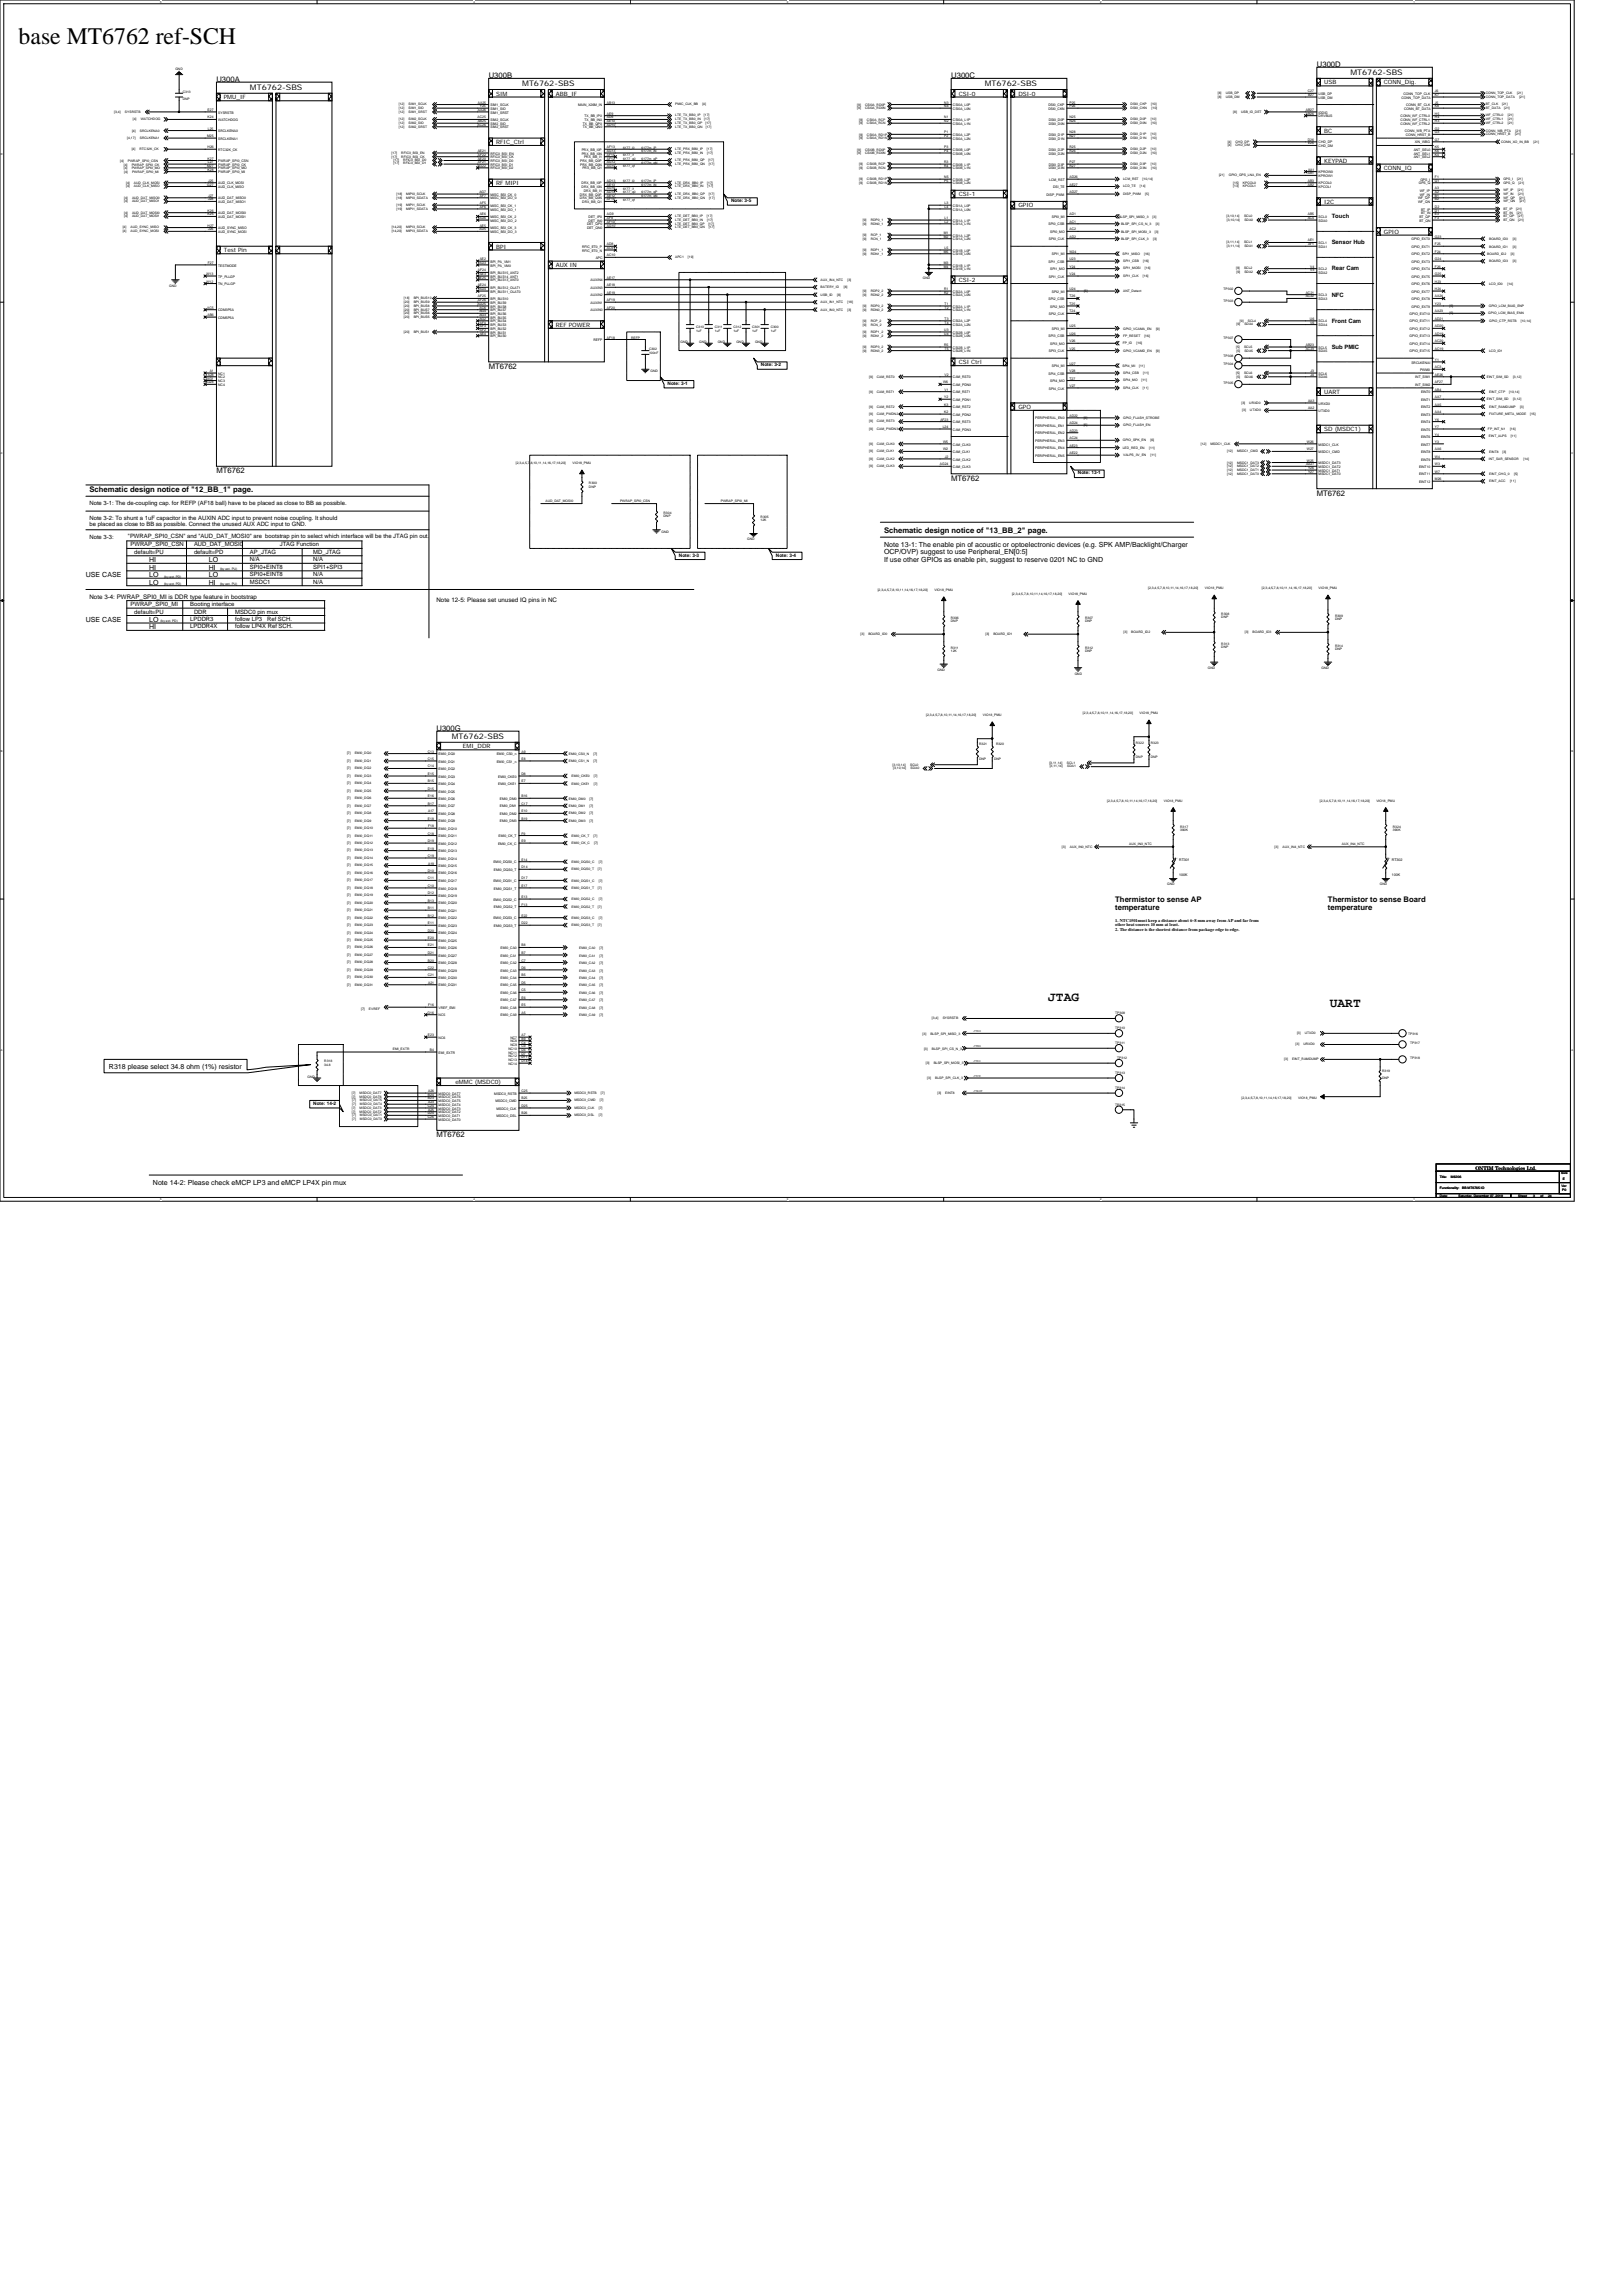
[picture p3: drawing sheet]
<svg xmlns="http://www.w3.org/2000/svg" width="210mm" height="297mm" viewBox="0 0 210 297" stroke-linecap="round" stroke-linejoin="round" font-family="sans-serif">
<defs><g id="words">
<text font-size="3.1" x="2.4" y="5.7">base MT6762 ref-SCH</text>
<g font-size="1.7">
<text x="135.6" y="129.5">JTAG</text>
<text x="172" y="130.2">UART</text>
</g>
<g font-size="1">
<text x="28" y="10.6">U300A</text>
<text x="32.3" y="11.6">MT6762-SBS</text>
<text x="63.2" y="10.1">U300B</text>
<text x="67.6" y="11.2">MT6762-SBS</text>
<text x="123.1" y="10.1">U300C</text>
<text x="127.4" y="11.2">MT6762-SBS</text>
<text x="170.4" y="8.6">U300D</text>
<text x="174.7" y="9.7">MT6762-SBS</text>
<text x="63.2" y="47.7">MT6762</text>
<text x="11.6" y="63.7">Schematic design notice of &quot;12_BB_1&quot; page.</text>
<text x="28" y="61.2">MT6762</text>
<text x="123.1" y="62.2">MT6762</text>
<text x="170.4" y="64.1">MT6762</text>
<text x="114.4" y="69">Schematic design notice of &quot;13_BB_2&quot; page.</text>
<text x="56.5" y="94.5">U300G</text>
<text x="58.4" y="95.6">MT6762-SBS</text>
<text x="144.3" y="116.8">Thermistor to sense AP</text>
<text x="144.3" y="117.8">temperature</text>
<text x="171.8" y="116.8">Thermistor to sense Board</text>
<text x="171.8" y="117.8">temperature</text>
<text x="56.5" y="147.2">MT6762</text>
</g>
<g font-size=".9">
<text x="114.4" y="70.8">Note 13-1: The enable pin of acoustic or optoelectronic devices (e.g. SPK AMP/Backlight/Charger</text>
<text x="114.4" y="71.7">OCP/OVP) suggest to use Peripheral_EN[0:5]</text>
<text x="11.1" y="74.7">USE CASE</text>
<text x="19.3" y="72.7">HI</text>
<text x="19.3" y="73.7">HI</text>
<text x="19.3" y="74.7">LO</text>
<text x="19.3" y="75.6">LO</text>
<text x="27" y="72.7">LO</text>
<text x="27" y="73.7">HI</text>
<text x="27" y="74.7">LO</text>
<text x="27" y="75.6">HI</text>
<text x="114.4" y="72.7">If use other GPIOs as enable pin, suggest to reserve 0201 NC to GND</text>
<text x="11.1" y="80.5">USE CASE</text>
<text x="19.3" y="80.5">LO</text>
<text x="19.3" y="81.4">HI</text>
<text x="14.1" y="138.3">R318 please select 34.8 ohm (1%) resistor</text>
<text x="19.8" y="153.3">Note 14-2: Please check eMCP LP3 and eMCP LP4X pin mux</text>
</g>
<g font-size=".8">
<text x="171.3" y="10.9">USB</text>
<text x="179" y="10.9">CONN_Dig.</text>
<text x="29" y="12.8">PMU_IF</text>
<text x="64.2" y="12.4">SIM</text>
<text x="71.9" y="12.4">ABB_IF</text>
<text x="124" y="12.4">CSI-0</text>
<text x="131.8" y="12.4">DSI-0</text>
<text x="171.3" y="17.2">BC</text>
<text x="64.2" y="18.6">RFIC_Ctrl</text>
<text x="64.2" y="24">RF MIPI</text>
<text x="171.3" y="21.1">KEYPAD</text>
<text x="179" y="22">CONN_IQ</text>
<text x="124" y="25.4">CSI-1</text>
<text x="131.8" y="26.8">GPIO</text>
<text x="171.3" y="26.4">I2C</text>
<text x="172.3" y="28.2">Touch</text>
<text x="29" y="32.6">Test Pin</text>
<text x="64.2" y="32.2">BPI</text>
<text x="71.9" y="34.6">AUX IN</text>
<text x="172.3" y="31.6">Sensor Hub</text>
<text x="172.3" y="35">Rear Cam</text>
<text x="179" y="30.2">GPIO</text>
<text x="124" y="36.5">CSI-2</text>
<text x="172.3" y="38.4">NFC</text>
<text x="172.3" y="41.7">Front Cam</text>
<text x="71.9" y="42.3">REF POWER</text>
<text x="124" y="47.1">CSI Ctrl</text>
<text x="172.3" y="45.1">Sub PMIC</text>
<text x="131.8" y="52.9">GPO</text>
<text x="171.3" y="51">UART</text>
<text x="171.3" y="55.8">SD (MSDC1)</text>
<text x="11.6" y="65.4">Note 3-1: The de-coupling cap. for REFP (AF18 ball) have to be placed as close to BB as possible.</text>
<text x="11.6" y="69.7">Note 3-3:</text>
<text x="11.6" y="67.3">Note 3-2: To shunt a 1uF capacitor in the AUXIN ADC input to prevent noise coupling. It should</text>
<text x="11.6" y="68.1">be placed as close to BB as possible. Connect the unused AUX ADC input to GND.</text>
<text x="16.6" y="69.7">&quot;PWRAP_SPI0_CSN&quot; and &quot;AUD_DAT_MOSI0&quot; are bootstrap pin to select which interface will be the JTAG pin out.</text>
<text x="16.9" y="70.7">PWRAP_SPI0_CSN</text>
<text x="17.4" y="71.6">default=PU</text>
<text x="25.1" y="70.7">AUD_DAT_MOSI0</text>
<text x="25.1" y="71.6">default=PD</text>
<text x="32.3" y="71.6">AP_JTAG</text>
<text x="36.2" y="70.7">JTAG Function</text>
<text x="40.5" y="71.6">MD_JTAG</text>
<text x="11.6" y="77.4">Note 3-4: PWRAP_SPI0_MI is DDR type feature in bootstrap</text>
<text x="32.3" y="72.6">N/A</text>
<text x="32.3" y="73.6">SPI0+EINT8</text>
<text x="32.3" y="74.5">SPI0+EINT8</text>
<text x="32.3" y="75.5">MSDC1</text>
<text x="40.5" y="72.6">N/A</text>
<text x="40.5" y="75.5">N/A</text>
<text x="40.5" y="73.6">SPI1+SPI3</text>
<text x="40.5" y="74.5">N/A</text>
<text x="56.5" y="77.9">Note 12-5: Please set unused IQ pins in NC</text>
<text x="16.9" y="78.4">PWRAP_SPI0_MI</text>
<text x="17.4" y="79.4">default=PU</text>
<text x="24.6" y="80.3">LPDDR3</text>
<text x="24.6" y="81.3">LPDDR4X</text>
<text x="24.6" y="78.4">Booting interface</text>
<text x="25.1" y="79.4">DDR</text>
<text x="30.4" y="79.4">MSDC0 pin mux</text>
<text x="30.4" y="80.3">follow LP3</text>
<text x="30.4" y="81.3">follow LP4X Ref SCH.</text>
<text x="34.6" y="80.3">Ref SCH.</text>
<text x="59.9" y="96.8">EMI_DDR</text>
<text x="58.9" y="140.3">eMMC (MSDC0)</text>
</g>
<text font-size=".7" x="190.9" y="151.3">ONTIM Technologies Ltd.</text>
<g font-size=".6">
<text x="94.6" y="26.2">Note: 3-5</text>
<text x="98.4" y="47.4">Note: 3-2</text>
<text x="86.4" y="49.8">Note: 3-1</text>
<text x="139.5" y="61.4">Note: 13-1</text>
<text x="87.8" y="72">Note: 3-3</text>
<text x="100.4" y="72">Note: 3-4</text>
<text x="144.3" y="119.3">1. NTC1501must keep a distance about 6~8 mm away from AP and far from</text>
<text x="144.3" y="119.8">other heat sources 10 mm at least.</text>
<text x="144.3" y="120.4">2. The distance is the shortest distance from package edge to edge.</text>
<text x="40.5" y="142.9">Note: 14-2</text>
</g>
<g font-size=".5">
<text x="152.5" y="111.4">RT301</text>
<text x="152.5" y="113.3">100K</text>
<text x="180.1" y="111.4">RT302</text>
<text x="180.1" y="113.3">100K</text>
</g>
<g font-size=".4">
<text x="22.7" y="9">GND</text>
<text x="23.6" y="12">C313</text>
<text x="169.2" y="11.9">C27</text>
<text x="185.7" y="11.9">J6</text>
<text x="14.8" y="14.6">[3,4]</text>
<text x="16.2" y="14.6">SYSRSTB</text>
<text x="16.5" y="18">[4,17]</text>
<text x="17.1" y="17">[4]</text>
<text x="17.2" y="15.6">[4]</text>
<text x="18.1" y="18">SRCLKENA1</text>
<text x="18.1" y="17">SRCLKENA0</text>
<text x="18.2" y="15.6">WATCHDOG</text>
<text x="23.6" y="13">DNP</text>
<text x="26.8" y="17.7">M25</text>
<text x="26.9" y="14.4">E27</text>
<text x="26.9" y="15.3">K24</text>
<text x="26.9" y="16.8">L25</text>
<text x="28.2" y="14.7">SYSRSTB</text>
<text x="28.2" y="15.7">WATCHDOG</text>
<text x="28.2" y="17.1">SRCLKENA0</text>
<text x="51.6" y="13.6">[12]</text>
<text x="51.6" y="14.1">[12]</text>
<text x="51.6" y="14.6">[12]</text>
<text x="51.6" y="15.6">[12]</text>
<text x="51.6" y="16">[12]</text>
<text x="51.6" y="16.5">[12]</text>
<text x="52.9" y="13.6">SIM1_SCLK</text>
<text x="52.9" y="14.1">SIM1_SIO</text>
<text x="52.9" y="14.6">SIM1_SRST</text>
<text x="52.9" y="15.6">SIM2_SCLK</text>
<text x="52.9" y="16">SIM2_SIO</text>
<text x="52.9" y="16.5">SIM2_SRST</text>
<text x="61.8" y="15.3">AC25</text>
<text x="61.8" y="16.3">AC26</text>
<text x="61.8" y="15.8">AB25</text>
<text x="61.8" y="13.4">AA25</text>
<text x="61.8" y="14.4">AA26</text>
<text x="62.1" y="13.9">Y25</text>
<text x="63.5" y="13.7">SIM1_SCLK</text>
<text x="63.5" y="14.2">SIM1_SIO</text>
<text x="63.5" y="14.7">SIM1_SRST</text>
<text x="63.5" y="15.7">SIM2_SCLK</text>
<text x="63.5" y="16.2">SIM2_SIO</text>
<text x="63.5" y="16.6">SIM2_SRST</text>
<text x="74.8" y="13.7">MAIN_X26M_IN</text>
<text x="75.4" y="16.2">TX_BB_QP0</text>
<text x="75.4" y="16.6">TX_BB_QN0</text>
<text x="75.6" y="15.2">TX_BB_IP0</text>
<text x="75.6" y="15.7">TX_BB_IN0</text>
<text x="78.5" y="15.8">AE10</text>
<text x="78.5" y="16.3">AD10</text>
<text x="78.5" y="13.4">AB13</text>
<text x="78.5" y="14.8">AE9</text>
<text x="78.5" y="15.3">AD9</text>
<text x="87.4" y="15.1">LTE_TX_BB0_IP</text>
<text x="87.4" y="15.6">LTE_TX_BB0_IN</text>
<text x="87.4" y="16">LTE_TX_BB0_QP</text>
<text x="87.4" y="16.5">LTE_TX_BB0_QN</text>
<text x="87.4" y="13.6">PMIC_CLK_BB</text>
<text x="90.9" y="13.6">[4]</text>
<text x="91.1" y="15.1">[17]</text>
<text x="91.1" y="15.6">[17]</text>
<text x="91.3" y="16">[17]</text>
<text x="91.3" y="16.5">[17]</text>
<text x="110.9" y="13.7">[9]</text>
<text x="110.9" y="14.2">[9]</text>
<text x="111.1" y="15.6">[9]</text>
<text x="111.1" y="16.1">[9]</text>
<text x="111.1" y="17.5">[9]</text>
<text x="111.9" y="13.7">CSI0A_RD0P</text>
<text x="111.9" y="14.2">CSI0A_RD0N</text>
<text x="112.2" y="15.6">CSI0A_RCP</text>
<text x="112.2" y="16.1">CSI0A_RCN</text>
<text x="112.2" y="17.5">CSI0A_RD1P</text>
<text x="122.2" y="13.9">N4</text>
<text x="122.2" y="13.4">N3</text>
<text x="122.2" y="15.8">N2</text>
<text x="122.2" y="15.3">N1</text>
<text x="122.2" y="17.3">P1</text>
<text x="122.2" y="17.7">P2</text>
<text x="123.3" y="14.2">CSI0A_L0N</text>
<text x="123.3" y="13.7">CSI0A_L0P</text>
<text x="123.3" y="16.2">CSI0A_L1N</text>
<text x="123.3" y="15.7">CSI0A_L1P</text>
<text x="123.3" y="17.6">CSI0A_L2P</text>
<text x="135.6" y="13.7">DSI0_CKP</text>
<text x="135.6" y="14.2">DSI0_CKN</text>
<text x="135.7" y="15.7">DSI0_D0P</text>
<text x="135.7" y="16.2">DSI0_D0N</text>
<text x="135.7" y="17.6">DSI0_D1P</text>
<text x="138.4" y="15.3">N25</text>
<text x="138.4" y="15.8">N26</text>
<text x="138.4" y="17.3">N28</text>
<text x="138.4" y="17.7">N27</text>
<text x="138.4" y="13.4">P25</text>
<text x="138.4" y="13.9">P26</text>
<text x="146.3" y="13.6">DSI0_CKP</text>
<text x="146.3" y="14.1">DSI0_CKN</text>
<text x="146.3" y="15.6">DSI0_D0P</text>
<text x="146.3" y="16">DSI0_D0N</text>
<text x="146.3" y="17.5">DSI0_D1P</text>
<text x="146.3" y="18">DSI0_D1N</text>
<text x="148.9" y="15.6">[10]</text>
<text x="148.9" y="17.5">[10]</text>
<text x="148.9" y="16">[10]</text>
<text x="148.9" y="18">[10]</text>
<text x="148.9" y="13.6">[10]</text>
<text x="149" y="14.1">[10]</text>
<text x="157.6" y="12.2">[8]</text>
<text x="157.6" y="12.7">[8]</text>
<text x="158.6" y="12.2">USB_DP</text>
<text x="158.6" y="12.7">USB_DM</text>
<text x="159.6" y="14.6">[8]</text>
<text x="160.6" y="14.6">USB_ID_DET</text>
<text x="169" y="14.4">AB27</text>
<text x="169" y="14.8">AB26</text>
<text x="169.2" y="12.4">B27</text>
<text x="170.6" y="12.8">USB_DM</text>
<text x="170.6" y="12.3">USB_DP</text>
<text x="170.6" y="14.7">IDDIG</text>
<text x="170.6" y="15.2">DRVBUS</text>
<text x="181.2" y="15.7">CONN_WF_CTRL1</text>
<text x="181.2" y="16.2">CONN_WF_CTRL2</text>
<text x="181.2" y="15.2">CONN_WF_CTRL0</text>
<text x="181.3" y="12.8">CONN_TOP_DATA</text>
<text x="181.6" y="12.3">CONN_TOP_CLK</text>
<text x="181.7" y="14.2">CONN_BT_DATA</text>
<text x="181.8" y="17.1">CONN_WB_PTA</text>
<text x="181.9" y="17.6">CONN_HRST_B</text>
<text x="181.9" y="13.7">CONN_BT_CLK</text>
<text x="185.7" y="12.4">K7</text>
<text x="185.7" y="16.8">G2</text>
<text x="185.7" y="17.3">G3</text>
<text x="185.7" y="13.4">J5</text>
<text x="185.7" y="15.3">H4</text>
<text x="185.7" y="15.8">H3</text>
<text x="185.7" y="14.8">H5</text>
<text x="185.7" y="13.9">K8</text>
<text x="192.2" y="17.5">CONN_HRST_B</text>
<text x="192.2" y="17">CONN_WB_PTA</text>
<text x="192.2" y="13.6">BT_CLK</text>
<text x="192.2" y="14.1">BT_DATA</text>
<text x="192.2" y="12.2">CONN_TOP_CLK</text>
<text x="192.2" y="12.7">CONN_TOP_DATA</text>
<text x="192.2" y="16">WF_CTRL2</text>
<text x="192.2" y="15.6">WF_CTRL1</text>
<text x="192.2" y="15.1">WF_CTRL0</text>
<text x="194.4" y="13.6">[21]</text>
<text x="194.6" y="14.1">[21]</text>
<text x="195.1" y="16">[21]</text>
<text x="195.1" y="15.6">[21]</text>
<text x="195.1" y="15.1">[21]</text>
<text x="196" y="17.5">[21]</text>
<text x="196.1" y="17">[21]</text>
<text x="196.3" y="12.2">[21]</text>
<text x="196.6" y="12.7">[21]</text>
<text x="15.5" y="21">[4]</text>
<text x="16" y="21.9">[4]</text>
<text x="16" y="21.4">[4]</text>
<text x="16.1" y="22.4">[4]</text>
<text x="16.3" y="23.8">[4]</text>
<text x="16.6" y="21">PWRAP_SPI0_CSN</text>
<text x="17" y="21.9">PWRAP_SPI0_MO</text>
<text x="17" y="21.4">PWRAP_SPI0_CK</text>
<text x="17" y="19.4">[4]</text>
<text x="17.1" y="22.4">PWRAP_SPI0_MI</text>
<text x="17.3" y="23.8">AUD_CLK_MOSI</text>
<text x="18.1" y="19.4">RTC32K_CK</text>
<text x="26.8" y="21.6">M27</text>
<text x="26.9" y="19.2">H26</text>
<text x="26.9" y="20.6">K27</text>
<text x="26.9" y="22.1">K28</text>
<text x="26.9" y="21.1">L27</text>
<text x="26.9" y="23.5">J25</text>
<text x="28.2" y="18.1">SRCLKENA1</text>
<text x="28.2" y="19.5">RTC32K_CK</text>
<text x="28.2" y="21">PWRAP_SPI0_CSN</text>
<text x="28.2" y="21.4">PWRAP_SPI0_CK</text>
<text x="28.2" y="21.9">PWRAP_SPI0_MO</text>
<text x="28.2" y="23.9">AUD_CLK_MOSI</text>
<text x="28.2" y="22.4">PWRAP_SPI0_MI</text>
<text x="50.7" y="20.4">[17]</text>
<text x="50.7" y="19.9">[17]</text>
<text x="50.9" y="20.8">[17]</text>
<text x="50.9" y="21.3">[17]</text>
<text x="51.9" y="20.4">RFIC0_BSI_CK</text>
<text x="51.9" y="19.9">RFIC0_BSI_EN</text>
<text x="52.2" y="20.8">RFIC0_BSI_D0</text>
<text x="52.2" y="21.3">RFIC0_BSI_D1</text>
<text x="61.8" y="21.6">AG22</text>
<text x="61.8" y="20.6">AE20</text>
<text x="61.8" y="19.7">AE21</text>
<text x="61.8" y="20.2">AF22</text>
<text x="61.8" y="21.1">AF21</text>
<text x="63.5" y="20.5">RFIC0_BSI_CK</text>
<text x="63.5" y="21.9">RFIC0_BSI_D2</text>
<text x="63.5" y="21.4">RFIC0_BSI_D1</text>
<text x="63.5" y="21">RFIC0_BSI_D0</text>
<text x="63.5" y="20">RFIC0_BSI_EN</text>
<text x="75.1" y="21.4">PRX_BB_Q0N</text>
<text x="75.1" y="21">PRX_BB_Q0P</text>
<text x="75.2" y="23.9">DRX_BB_I0P</text>
<text x="75.3" y="20">PRX_BB_I0N</text>
<text x="75.3" y="19.5">PRX_BB_I0P</text>
<text x="75.4" y="21.9">PRX_BB_Q1</text>
<text x="75.6" y="20.5">PRX_BB_I1</text>
<text x="78.5" y="21.1">AG12</text>
<text x="78.5" y="20.6">AF12</text>
<text x="78.5" y="20.2">AF15</text>
<text x="78.5" y="23.5">AD13</text>
<text x="78.5" y="19.7">AG13</text>
<text x="78.5" y="19.2">AF13</text>
<text x="78.5" y="21.6">AG15</text>
<text x="80.6" y="19.2">6177_i0</text>
<text x="80.6" y="20.2">6177_i1</text>
<text x="80.6" y="20.7">6177_q0</text>
<text x="80.6" y="21.6">6177_q1</text>
<text x="80.6" y="23.6">6177_i0</text>
<text x="83" y="19.2">6177m_iP</text>
<text x="83" y="19.7">6177m_iN</text>
<text x="83" y="20.7">6177m_qP</text>
<text x="83" y="21.2">6177m_qN</text>
<text x="83" y="23.6">6177m_iP</text>
<text x="87.4" y="19.4">LTE_PRX_BB0_IP</text>
<text x="87.4" y="19.9">LTE_PRX_BB0_IN</text>
<text x="87.4" y="20.9">LTE_PRX_BB0_QP</text>
<text x="87.4" y="21.4">LTE_PRX_BB0_QN</text>
<text x="87.4" y="23.8">LTE_DRX_BB0_IP</text>
<text x="91.5" y="19.4">[17]</text>
<text x="91.5" y="19.9">[17]</text>
<text x="91.5" y="23.8">[17]</text>
<text x="91.7" y="20.9">[17]</text>
<text x="91.7" y="21.4">[17]</text>
<text x="110.9" y="19.5">[9]</text>
<text x="110.9" y="20">[9]</text>
<text x="111.1" y="18">[9]</text>
<text x="111.1" y="21.4">[9]</text>
<text x="111.1" y="21.9">[9]</text>
<text x="111.1" y="23.3">[9]</text>
<text x="111.1" y="23.8">[9]</text>
<text x="111.9" y="19.5">CSI0B_RD0P</text>
<text x="111.9" y="20">CSI0B_RD0N</text>
<text x="112.2" y="18">CSI0A_RD1N</text>
<text x="112.2" y="21.4">CSI0B_RCP</text>
<text x="112.2" y="21.9">CSI0B_RCN</text>
<text x="112.2" y="23.3">CSI0B_RD1P</text>
<text x="112.2" y="23.8">CSI0B_RD1N</text>
<text x="122.2" y="21.1">R3</text>
<text x="122.2" y="21.6">R4</text>
<text x="122.2" y="19.2">P3</text>
<text x="122.2" y="19.7">P4</text>
<text x="122.2" y="23.1">N5</text>
<text x="122.2" y="23.5">P5</text>
<text x="123.3" y="18.1">CSI0A_L2N</text>
<text x="123.3" y="19.5">CSI0B_L0P</text>
<text x="123.3" y="20">CSI0B_L0N</text>
<text x="123.3" y="21.4">CSI0B_L1P</text>
<text x="123.3" y="21.9">CSI0B_L1N</text>
<text x="123.3" y="23.4">CSI0B_L2P</text>
<text x="123.3" y="23.9">CSI0B_L2N</text>
<text x="135.7" y="18.1">DSI0_D1N</text>
<text x="135.7" y="19.5">DSI0_D2P</text>
<text x="135.7" y="20">DSI0_D2N</text>
<text x="135.7" y="21.4">DSI0_D3P</text>
<text x="135.7" y="21.9">DSI0_D3N</text>
<text x="135.7" y="23.4">LCM_RST</text>
<text x="138.4" y="19.2">R25</text>
<text x="138.4" y="19.7">R26</text>
<text x="138.4" y="21.1">P27</text>
<text x="138.4" y="21.6">R27</text>
<text x="138.4" y="23.1">AD26</text>
<text x="145.3" y="23.3">LCM_RST</text>
<text x="146.3" y="19.4">DSI0_D2P</text>
<text x="146.3" y="19.9">DSI0_D2N</text>
<text x="146.3" y="21.4">DSI0_D3P</text>
<text x="146.3" y="21.8">DSI0_D3N</text>
<text x="147.8" y="23.3">[10,14]</text>
<text x="148.9" y="19.4">[10]</text>
<text x="148.9" y="21.4">[10]</text>
<text x="148.9" y="19.9">[10]</text>
<text x="148.9" y="21.8">[10]</text>
<text x="157.7" y="22.8">[21]</text>
<text x="158.8" y="18.5">[4]</text>
<text x="158.8" y="18.9">[4]</text>
<text x="159" y="22.8">GPIO_GPS_LNA_EN</text>
<text x="159.6" y="23.8">[15]</text>
<text x="159.9" y="18.5">CHD_DP</text>
<text x="159.9" y="18.9">CHD_DM</text>
<text x="160.8" y="23.8">KPCOL0</text>
<text x="169.2" y="18.2">D26</text>
<text x="169.2" y="22.6">AB1</text>
<text x="169.2" y="23.5">AB3</text>
<text x="169.2" y="22.1">AA1</text>
<text x="169.2" y="18.7">E26</text>
<text x="170.6" y="18.6">CHD_DP</text>
<text x="170.6" y="22.9">KPROW1</text>
<text x="170.6" y="22.4">KPROW0</text>
<text x="170.6" y="23.9">KPCOL0</text>
<text x="170.6" y="19">CHD_DM</text>
<text x="182.9" y="19.5">ANT_SEL0</text>
<text x="182.9" y="20">ANT_SEL1</text>
<text x="182.9" y="20.5">ANT_SEL2</text>
<text x="183" y="18.6">XIN_WBG</text>
<text x="183.6" y="23.9">GPS_Q</text>
<text x="183.8" y="23.4">GPS_I</text>
<text x="185.7" y="23.1">F1</text>
<text x="185.7" y="18.2">G7</text>
<text x="185.7" y="23.5">G1</text>
<text x="185.7" y="19.2">K5</text>
<text x="185.7" y="19.7">K6</text>
<text x="185.7" y="20.2">K4</text>
<text x="194.2" y="18.5">CONN_XO_IN_BB</text>
<text x="194.5" y="23.3">GPS_I</text>
<text x="194.5" y="23.8">GPS_Q</text>
<text x="196.3" y="23.3">[21]</text>
<text x="196.5" y="23.8">[21]</text>
<text x="198.4" y="18.5">[21]</text>
<text x="15.9" y="29.5">[4]</text>
<text x="16.1" y="25.7">[4]</text>
<text x="16.1" y="26.2">[4]</text>
<text x="16.1" y="27.6">[4]</text>
<text x="16.1" y="28.1">[4]</text>
<text x="16.3" y="24.3">[4]</text>
<text x="16.9" y="29.5">AUD_SYNC_MISO</text>
<text x="17.1" y="25.7">AUD_DAT_MISO0</text>
<text x="17.1" y="26.2">AUD_DAT_MISO1</text>
<text x="17.1" y="27.6">AUD_DAT_MOSI0</text>
<text x="17.1" y="28.1">AUD_DAT_MOSI1</text>
<text x="17.3" y="24.3">AUD_CLK_MISO</text>
<text x="26.8" y="24">G27</text>
<text x="26.9" y="27.4">K26</text>
<text x="26.9" y="29.3">H27</text>
<text x="26.9" y="27.9">K25</text>
<text x="26.9" y="29.8">J26</text>
<text x="26.9" y="25.5">J27</text>
<text x="26.9" y="25.9">J28</text>
<text x="28.2" y="25.8">AUD_DAT_MISO0</text>
<text x="28.2" y="24.3">AUD_CLK_MISO</text>
<text x="28.2" y="27.7">AUD_DAT_MOSI0</text>
<text x="28.2" y="26.3">AUD_DAT_MISO1</text>
<text x="28.2" y="29.7">AUD_SYNC_MISO</text>
<text x="28.2" y="28.2">AUD_DAT_MOSI1</text>
<text x="50.7" y="29.5">[14,20]</text>
<text x="51.3" y="25.2">[18]</text>
<text x="51.3" y="25.7">[18]</text>
<text x="51.3" y="26.7">[19]</text>
<text x="51.3" y="27.1">[19]</text>
<text x="52.6" y="29.5">MIPI3_SCLK</text>
<text x="52.6" y="25.2">MIPI0_SCLK</text>
<text x="52.6" y="25.7">MIPI0_SDATA</text>
<text x="52.6" y="26.7">MIPI1_SCLK</text>
<text x="52.6" y="27.1">MIPI1_SDATA</text>
<text x="62" y="25">AG7</text>
<text x="62" y="28.3">AD6</text>
<text x="62" y="29.8">AD5</text>
<text x="62.1" y="27.9">AE6</text>
<text x="62.1" y="29.3">AE5</text>
<text x="62.1" y="25.5">AF7</text>
<text x="62.1" y="26.9">AF6</text>
<text x="62.1" y="26.4">AF5</text>
<text x="63.5" y="25.8">MISC_BSI_DO_0</text>
<text x="63.5" y="25.3">MISC_BSI_CK_0</text>
<text x="63.5" y="27.2">MISC_BSI_DO_1</text>
<text x="63.5" y="26.8">MISC_BSI_CK_1</text>
<text x="63.5" y="28.7">MISC_BSI_DO_2</text>
<text x="63.5" y="28.2">MISC_BSI_CK_2</text>
<text x="63.5" y="29.7">MISC_BSI_CK_3</text>
<text x="75" y="25.8">DRX_BB_Q0N</text>
<text x="75" y="25.3">DRX_BB_Q0P</text>
<text x="75.2" y="24.3">DRX_BB_I0N</text>
<text x="75.3" y="26.3">DRX_BB_Q1</text>
<text x="75.5" y="24.8">DRX_BB_I1</text>
<text x="75.9" y="29.2">DET_QP0</text>
<text x="75.9" y="29.7">DET_QN0</text>
<text x="76.2" y="28.2">DET_IP0</text>
<text x="76.2" y="28.7">DET_IN0</text>
<text x="78.5" y="25.5">AE12</text>
<text x="78.5" y="25">AD12</text>
<text x="78.5" y="28.8">AF10</text>
<text x="78.5" y="29.3">AG10</text>
<text x="78.5" y="24.5">AG16</text>
<text x="78.5" y="24">AE13</text>
<text x="78.5" y="25.9">AF16</text>
<text x="78.5" y="27.9">AG9</text>
<text x="78.5" y="28.3">AF9</text>
<text x="80.6" y="24.5">6177_i1</text>
<text x="80.6" y="25">6177_q0</text>
<text x="80.6" y="26">6177_q1</text>
<text x="83" y="24">6177m_iN</text>
<text x="83" y="25">6177m_qP</text>
<text x="83" y="25.5">6177m_qN</text>
<text x="87.4" y="24.3">LTE_DRX_BB0_IN</text>
<text x="87.4" y="25.2">LTE_DRX_BB0_QP</text>
<text x="87.4" y="25.7">LTE_DRX_BB0_QN</text>
<text x="87.4" y="29.1">LTE_DET_BB0_QP</text>
<text x="87.4" y="29.5">LTE_DET_BB0_QN</text>
<text x="87.4" y="28.1">LTE_DET_BB0_IP</text>
<text x="87.4" y="28.6">LTE_DET_BB0_IN</text>
<text x="91.5" y="28.1">[17]</text>
<text x="91.5" y="28.6">[17]</text>
<text x="91.5" y="24.3">[17]</text>
<text x="91.7" y="29.1">[17]</text>
<text x="91.7" y="25.2">[17]</text>
<text x="91.7" y="29.5">[17]</text>
<text x="91.7" y="25.7">[17]</text>
<text x="111.6" y="28.6">[9]</text>
<text x="111.6" y="29.1">[9]</text>
<text x="112.6" y="28.6">RDP0_1</text>
<text x="112.6" y="29.1">RDN0_1</text>
<text x="122.2" y="26.4">L3</text>
<text x="122.2" y="26.9">L4</text>
<text x="122.2" y="28.3">L1</text>
<text x="122.2" y="28.8">L2</text>
<text x="123.3" y="26.8">CSI1A_L0P</text>
<text x="123.3" y="27.2">CSI1A_L0N</text>
<text x="123.3" y="28.7">CSI1A_L1P</text>
<text x="123.3" y="29.2">CSI1A_L1N</text>
<text x="135.4" y="25.3">DISP_PWM</text>
<text x="135.7" y="29.2">SPI0_CSB</text>
<text x="136.1" y="28.2">SPI0_MI</text>
<text x="136.2" y="24.3">DSI_TE</text>
<text x="138.4" y="28.8">AC1</text>
<text x="138.4" y="25">AD27</text>
<text x="138.4" y="24">AE27</text>
<text x="138.4" y="29.8">AC2</text>
<text x="138.4" y="27.9">AD1</text>
<text x="144.7" y="28.2">BLSP_SPI_MISO_3</text>
<text x="145" y="29.2">BLSP_SPI_CS_N_3</text>
<text x="145.3" y="25.2">DISP_PWM</text>
<text x="145.3" y="24.3">LCD_TE</text>
<text x="147.5" y="24.3">[14]</text>
<text x="148.2" y="25.2">[5]</text>
<text x="149.1" y="28.2">[3]</text>
<text x="149.5" y="29.2">[3]</text>
<text x="158.7" y="28.1">[3,10,14]</text>
<text x="158.7" y="28.6">[3,10,14]</text>
<text x="159.6" y="24.3">[13]</text>
<text x="160.8" y="24.3">KPCOL1</text>
<text x="161" y="28.1">SCL0</text>
<text x="161" y="28.6">SDA0</text>
<text x="169.2" y="28.3">AC4</text>
<text x="169.2" y="27.9">AB5</text>
<text x="169.2" y="24">AB2</text>
<text x="170.6" y="28.2">SCL0</text>
<text x="170.6" y="28.7">SDA0</text>
<text x="170.6" y="24.3">KPCOL1</text>
<text x="183.5" y="25.8">WF_QP</text>
<text x="183.5" y="26.3">WF_QN</text>
<text x="183.6" y="28.2">BT_QP</text>
<text x="183.6" y="28.7">BT_QN</text>
<text x="183.7" y="24.8">WF_IP</text>
<text x="183.7" y="25.3">WF_IN</text>
<text x="183.9" y="27.2">BT_IP</text>
<text x="183.9" y="27.7">BT_IN</text>
<text x="185.7" y="26.9">D2</text>
<text x="185.7" y="27.4">D1</text>
<text x="185.7" y="25.5">B1</text>
<text x="185.7" y="25.9">B2</text>
<text x="185.7" y="27.9">E3</text>
<text x="185.7" y="28.3">F3</text>
<text x="185.7" y="24.5">A3</text>
<text x="185.7" y="25">A2</text>
<text x="194.5" y="24.7">WF_IP</text>
<text x="194.5" y="25.2">WF_IN</text>
<text x="194.5" y="25.7">WF_QP</text>
<text x="194.5" y="26.2">WF_QN</text>
<text x="194.5" y="27.1">BT_IP</text>
<text x="194.5" y="27.6">BT_IN</text>
<text x="194.5" y="28.1">BT_QP</text>
<text x="194.5" y="28.6">BT_QN</text>
<text x="196.2" y="27.1">[21]</text>
<text x="196.2" y="27.6">[21]</text>
<text x="196.4" y="28.1">[21]</text>
<text x="196.4" y="24.7">[21]</text>
<text x="196.4" y="28.6">[21]</text>
<text x="196.4" y="25.2">[21]</text>
<text x="196.6" y="25.7">[21]</text>
<text x="196.6" y="26.2">[21]</text>
<text x="15.9" y="30">[4]</text>
<text x="16.9" y="30">AUD_SYNC_MOSI</text>
<text x="26.7" y="35.6">W13</text>
<text x="26.9" y="34.1">F27</text>
<text x="28.2" y="30.1">AUD_SYNC_MOSI</text>
<text x="28.2" y="34.5">TESTMODE</text>
<text x="28.2" y="35.9">TP_PLLGP</text>
<text x="50.7" y="30">[14,20]</text>
<text x="52.6" y="30">MIPI3_SDATA</text>
<text x="61.8" y="35.1">AF24</text>
<text x="62" y="34.1">AD3</text>
<text x="62.1" y="35.6">AE3</text>
<text x="62.1" y="33.7">AE2</text>
<text x="63.5" y="30.1">MISC_BSI_DO_3</text>
<text x="63.5" y="35.9">BPI_BUS14_ANT1</text>
<text x="63.5" y="35.5">BPI_BUS15_ANT2</text>
<text x="63.5" y="34">BPI_PA_VM1</text>
<text x="63.5" y="34.5">BPI_PA_VM0</text>
<text x="75.3" y="32.1">RFIC_ET0_P</text>
<text x="75.3" y="32.6">RFIC_ET0_N</text>
<text x="77.1" y="33.5">APC</text>
<text x="78.5" y="31.7">AD8</text>
<text x="78.5" y="32.2">AC9</text>
<text x="78.5" y="33.2">AC10</text>
<text x="87.4" y="33.4">APC1</text>
<text x="89" y="33.4">[19]</text>
<text x="111.6" y="30.6">[9]</text>
<text x="111.6" y="31.1">[9]</text>
<text x="111.6" y="32.5">[9]</text>
<text x="111.6" y="33">[9]</text>
<text x="112.6" y="30.6">RCP_1</text>
<text x="112.6" y="31.1">RCN_1</text>
<text x="112.6" y="32.5">RDP1_1</text>
<text x="112.6" y="33">RDN1_1</text>
<text x="122.1" y="30.3">M1</text>
<text x="122.1" y="30.8">M2</text>
<text x="122.1" y="32.7">M5</text>
<text x="122.1" y="34.1">M3</text>
<text x="122.1" y="34.6">M4</text>
<text x="122.2" y="32.2">L5</text>
<text x="123.3" y="30.6">CSI1A_L2P</text>
<text x="123.3" y="31.1">CSI1A_L2N</text>
<text x="123.3" y="32.6">CSI1B_L0P</text>
<text x="123.3" y="33">CSI1B_L0N</text>
<text x="123.3" y="34.5">CSI1B_L1P</text>
<text x="123.3" y="35">CSI1B_L1N</text>
<text x="135.7" y="34">SPI1_CSB</text>
<text x="135.7" y="31.1">SPI0_CLK</text>
<text x="135.7" y="35.9">SPI1_CLK</text>
<text x="135.9" y="30.1">SPI0_MO</text>
<text x="135.9" y="35">SPI1_MO</text>
<text x="136.1" y="33">SPI1_MI</text>
<text x="138.4" y="33.7">U23</text>
<text x="138.4" y="30.8">AD2</text>
<text x="138.4" y="35.6">V24</text>
<text x="138.4" y="34.6">Y24</text>
<text x="138.4" y="32.7">W24</text>
<text x="145" y="30.1">BLSP_SPI_MOSI_3</text>
<text x="145" y="31.1">BLSP_SPI_CLK_3</text>
<text x="145.2" y="33">SPI1_MISO</text>
<text x="145.3" y="33.9">SPI1_CSB</text>
<text x="145.3" y="34.9">SPI1_MOSI</text>
<text x="145.3" y="35.8">SPI1_CLK</text>
<text x="147.9" y="35.8">[16]</text>
<text x="147.9" y="33.9">[16]</text>
<text x="148" y="33">[16]</text>
<text x="148.1" y="34.9">[16]</text>
<text x="149.2" y="31.1">[3]</text>
<text x="149.4" y="30.1">[3]</text>
<text x="158.7" y="31.5">[3,11,14]</text>
<text x="158.7" y="32">[3,11,14]</text>
<text x="159.9" y="34.9">[9]</text>
<text x="160" y="35.3">[9]</text>
<text x="161" y="31.5">SCL1</text>
<text x="161" y="34.9">SCL2</text>
<text x="161" y="32">SDA1</text>
<text x="161" y="35.3">SDA2</text>
<text x="169.2" y="31.2">AE1</text>
<text x="169.2" y="31.7">AF1</text>
<text x="169.5" y="34.6">V4</text>
<text x="169.5" y="35.1">V3</text>
<text x="170.6" y="31.6">SCL1</text>
<text x="170.6" y="32.1">SDA1</text>
<text x="170.6" y="35">SCL2</text>
<text x="170.6" y="35.5">SDA2</text>
<text x="182.6" y="31.1">GPIO_EXT0</text>
<text x="182.6" y="32.1">GPIO_EXT1</text>
<text x="182.6" y="33">GPIO_EXT2</text>
<text x="182.6" y="34">GPIO_EXT3</text>
<text x="182.6" y="35">GPIO_EXT4</text>
<text x="182.6" y="35.9">GPIO_EXT5</text>
<text x="185.7" y="30.8">G23</text>
<text x="185.7" y="31.7">F25</text>
<text x="185.7" y="32.7">F24</text>
<text x="185.7" y="33.7">G24</text>
<text x="185.7" y="34.6">F26</text>
<text x="185.7" y="35.6">G25</text>
<text x="192.4" y="33">BOARD_ID2</text>
<text x="192.7" y="31.1">BOARD_ID0</text>
<text x="192.7" y="32">BOARD_ID1</text>
<text x="192.7" y="34">BOARD_ID3</text>
<text x="195.5" y="33">[3]</text>
<text x="195.7" y="31.1">[3]</text>
<text x="195.7" y="32">[3]</text>
<text x="195.7" y="34">[3]</text>
<text x="21.9" y="37.1">GND</text>
<text x="26.7" y="36.6">W12</text>
<text x="26.8" y="39.9">AC5</text>
<text x="26.8" y="40.9">AB6</text>
<text x="28.2" y="36.9">TN_PLLGP</text>
<text x="28.2" y="40.3">CDM3P5A</text>
<text x="28.2" y="41.2">CDM5P5A</text>
<text x="52.3" y="39.2">[20]</text>
<text x="52.3" y="41.1">[20]</text>
<text x="52.3" y="40.7">[20]</text>
<text x="52.3" y="40.2">[20]</text>
<text x="52.3" y="39.7">[20]</text>
<text x="52.3" y="38.7">[18]</text>
<text x="53.5" y="39.2">BPI_BUS9</text>
<text x="53.5" y="41.1">BPI_BUS5</text>
<text x="53.5" y="40.7">BPI_BUS6</text>
<text x="53.5" y="40.2">BPI_BUS7</text>
<text x="53.5" y="39.7">BPI_BUS8</text>
<text x="53.5" y="38.7">BPI_BUS10</text>
<text x="61.8" y="39.5">AD25</text>
<text x="61.8" y="37">AE24</text>
<text x="61.8" y="36.1">AE25</text>
<text x="61.8" y="38.5">AF25</text>
<text x="61.8" y="39">AF26</text>
<text x="62" y="40.4">AG4</text>
<text x="62" y="40.9">AG3</text>
<text x="62" y="41.4">AG2</text>
<text x="62" y="37.5">AD4</text>
<text x="62" y="39.9">AC6</text>
<text x="62.1" y="41.9">AF4</text>
<text x="63.5" y="37.9">BPI_BUS11_OLAT0</text>
<text x="63.5" y="38.8">BPI_BUS10</text>
<text x="63.5" y="39.8">BPI_BUS8</text>
<text x="63.5" y="40.3">BPI_BUS7</text>
<text x="63.5" y="40.7">BPI_BUS6</text>
<text x="63.5" y="41.2">BPI_BUS5</text>
<text x="63.5" y="41.7">BPI_BUS4</text>
<text x="63.5" y="39.3">BPI_BUS9</text>
<text x="63.5" y="37.4">BPI_BUS12_OLAT1</text>
<text x="63.5" y="36.4">BPI_BUS13_ANT0</text>
<text x="76.4" y="38.3">AUXIN2</text>
<text x="76.4" y="37.4">AUXIN3</text>
<text x="76.4" y="40.3">AUXIN0</text>
<text x="76.4" y="39.3">AUXIN1</text>
<text x="76.4" y="36.4">AUXIN4</text>
<text x="78.5" y="38">AE19</text>
<text x="78.5" y="37">AE18</text>
<text x="78.5" y="39.9">AF20</text>
<text x="78.5" y="39">AF19</text>
<text x="78.5" y="36.1">AE17</text>
<text x="106.2" y="40.2">AUX_IN0_NTC</text>
<text x="106.2" y="39.2">AUX_IN1_NTC</text>
<text x="106.2" y="38.2">USB_ID</text>
<text x="106.2" y="37.3">BATERY_ID</text>
<text x="106.2" y="36.3">AUX_IN4_NTC</text>
<text x="108.3" y="38.2">[8]</text>
<text x="109.2" y="37.3">[8]</text>
<text x="109.6" y="40.2">[3]</text>
<text x="109.6" y="39.2">[18]</text>
<text x="109.6" y="36.3">[3]</text>
<text x="111.6" y="39.7">[9]</text>
<text x="111.6" y="40.2">[9]</text>
<text x="111.6" y="41.7">[9]</text>
<text x="111.6" y="37.8">[9]</text>
<text x="111.6" y="38.3">[9]</text>
<text x="112.6" y="39.7">RDP0_2</text>
<text x="112.6" y="40.2">RDN0_2</text>
<text x="112.6" y="41.7">RCP_2</text>
<text x="112.6" y="37.8">RDP2_2</text>
<text x="112.6" y="38.3">RDN2_2</text>
<text x="119.4" y="36.1">GND</text>
<text x="122.2" y="37.5">R1</text>
<text x="122.2" y="38">R2</text>
<text x="122.2" y="39.5">T1</text>
<text x="122.2" y="39.9">T2</text>
<text x="122.2" y="41.4">T3</text>
<text x="122.2" y="41.9">T4</text>
<text x="123.3" y="37.9">CSI2A_L0P</text>
<text x="123.3" y="38.3">CSI2A_L0N</text>
<text x="123.3" y="39.8">CSI2A_L1P</text>
<text x="123.3" y="40.3">CSI2A_L1N</text>
<text x="123.3" y="41.7">CSI2A_L2P</text>
<text x="135.7" y="38.8">SPI2_CSB</text>
<text x="135.7" y="40.7">SPI2_CLK</text>
<text x="135.9" y="39.8">SPI2_MO</text>
<text x="136.1" y="37.9">SPI2_MI</text>
<text x="138.4" y="38.5">T26</text>
<text x="138.4" y="40.4">T24</text>
<text x="138.4" y="39.5">T25</text>
<text x="138.4" y="37.5">U24</text>
<text x="140.3" y="37.8">[5]</text>
<text x="145.3" y="37.8">ANT_Detect</text>
<text x="158.3" y="39">TP303</text>
<text x="158.3" y="37.6">TP302</text>
<text x="160.4" y="41.6">[9]</text>
<text x="161.4" y="41.6">SCL4</text>
<text x="168.9" y="38">AC21</text>
<text x="168.9" y="38.5">AC22</text>
<text x="169.5" y="41.4">U6</text>
<text x="169.5" y="41.9">V6</text>
<text x="170.6" y="38.3">SCL3</text>
<text x="170.6" y="38.8">SDA3</text>
<text x="170.6" y="41.7">SCL4</text>
<text x="182.4" y="40.7">GPIO_EXT10</text>
<text x="182.4" y="41.7">GPIO_EXT11</text>
<text x="182.6" y="36.9">GPIO_EXT6</text>
<text x="182.6" y="37.9">GPIO_EXT7</text>
<text x="182.6" y="38.8">GPIO_EXT8</text>
<text x="182.6" y="39.8">GPIO_EXT9</text>
<text x="185.7" y="36.6">H23</text>
<text x="185.7" y="37.5">H24</text>
<text x="185.7" y="38.5">AA24</text>
<text x="185.7" y="39.5">Y23</text>
<text x="185.7" y="40.4">AA23</text>
<text x="185.7" y="41.4">AD21</text>
<text x="187.5" y="40.7">[5]</text>
<text x="187.5" y="39.7">[5]</text>
<text x="192.6" y="40.7">GPIO_LCM_BIAS_ENN</text>
<text x="192.6" y="39.7">GPIO_LCM_BIAS_ENP</text>
<text x="192.7" y="41.6">GPIO_CTP_RSTB</text>
<text x="192.7" y="36.9">LCD_ID0</text>
<text x="195" y="36.9">[14]</text>
<text x="196.8" y="41.6">[10,14]</text>
<text x="52.3" y="43.1">[20]</text>
<text x="53.5" y="43.1">BPI_BUS1</text>
<text x="62.1" y="43.3">AE4</text>
<text x="62.1" y="42.4">AF3</text>
<text x="62.1" y="42.8">AF2</text>
<text x="63.5" y="42.2">BPI_BUS3</text>
<text x="63.5" y="42.7">BPI_BUS2</text>
<text x="63.5" y="43.2">BPI_BUS1</text>
<text x="63.5" y="43.6">BPI_BUS0</text>
<text x="76.8" y="44.1">REFP</text>
<text x="78.5" y="43.8">AF18</text>
<text x="81.7" y="43.8">REFP</text>
<text x="84" y="45.3">C302</text>
<text x="84" y="45.8">100nF</text>
<text x="88" y="44.3">GND</text>
<text x="90.1" y="42.4">C310</text>
<text x="90.1" y="43">1uF</text>
<text x="90.4" y="44.3">GND</text>
<text x="92.5" y="42.4">C311</text>
<text x="92.5" y="43">1uF</text>
<text x="92.9" y="44.3">GND</text>
<text x="94.9" y="42.4">C312</text>
<text x="94.9" y="43">1uF</text>
<text x="95.3" y="44.3">GND</text>
<text x="97.3" y="42.4">C301</text>
<text x="97.3" y="43">1uF</text>
<text x="97.7" y="44.3">GND</text>
<text x="99.7" y="42.4">C300</text>
<text x="99.7" y="43">1uF</text>
<text x="111.6" y="42.1">[9]</text>
<text x="111.6" y="43.1">[9]</text>
<text x="111.6" y="43.6">[9]</text>
<text x="111.6" y="45">[9]</text>
<text x="111.6" y="45.5">[9]</text>
<text x="112.6" y="42.1">RCN_2</text>
<text x="112.6" y="43.1">RDP1_2</text>
<text x="112.6" y="43.6">RDN1_2</text>
<text x="112.6" y="45">RDP3_2</text>
<text x="112.6" y="45.5">RDN3_2</text>
<text x="122.2" y="44.8">R5</text>
<text x="122.2" y="42.8">U3</text>
<text x="122.2" y="43.3">U4</text>
<text x="122.2" y="45.2">T5</text>
<text x="123.3" y="42.2">CSI2A_L2N</text>
<text x="123.3" y="43.2">CSI2B_L0P</text>
<text x="123.3" y="43.6">CSI2B_L0N</text>
<text x="123.3" y="45.1">CSI2B_L1P</text>
<text x="123.3" y="45.6">CSI2B_L1N</text>
<text x="135.7" y="43.6">SPI3_CSB</text>
<text x="135.7" y="45.6">SPI3_CLK</text>
<text x="135.9" y="44.6">SPI3_MO</text>
<text x="136.1" y="47.5">SPI4_MI</text>
<text x="136.1" y="42.7">SPI3_MI</text>
<text x="138.4" y="43.3">U26</text>
<text x="138.4" y="45.2">V25</text>
<text x="138.4" y="44.3">V26</text>
<text x="138.4" y="47.2">U27</text>
<text x="138.4" y="42.4">U25</text>
<text x="145.2" y="47.5">SPI4_MI</text>
<text x="145.3" y="44.6">FP_ID</text>
<text x="145.3" y="43.6">FP_RESET</text>
<text x="145.3" y="42.7">GPIO_VCAMA_EN</text>
<text x="145.3" y="45.6">GPIO_VCAMD_EN</text>
<text x="147" y="44.6">[16]</text>
<text x="147.4" y="47.5">[11]</text>
<text x="148.1" y="43.6">[16]</text>
<text x="149.6" y="45.6">[9]</text>
<text x="149.6" y="42.7">[9]</text>
<text x="158.3" y="43.8">TP307</text>
<text x="158.3" y="46.2">TP308</text>
<text x="158.3" y="47.2">TP304</text>
<text x="159.9" y="45">[5]</text>
<text x="160" y="45.5">[5]</text>
<text x="160" y="42.1">[9]</text>
<text x="161" y="45">SCL5</text>
<text x="161" y="45.5">SDA5</text>
<text x="161" y="42.1">SDA4</text>
<text x="168.9" y="45.2">AC23</text>
<text x="169" y="44.8">AB23</text>
<text x="170.6" y="45.1">SCL5</text>
<text x="170.6" y="45.6">SDA5</text>
<text x="170.6" y="42.2">SDA4</text>
<text x="182.4" y="42.7">GPIO_EXT12</text>
<text x="182.4" y="43.6">GPIO_EXT13</text>
<text x="182.4" y="44.6">GPIO_EXT14</text>
<text x="182.4" y="45.6">GPIO_EXT15</text>
<text x="182.6" y="47">SRCLKENAI</text>
<text x="183.7" y="48">PWM0</text>
<text x="185.7" y="46.7">Y1</text>
<text x="185.7" y="42.4">AD20</text>
<text x="185.7" y="43.3">AD19</text>
<text x="185.7" y="44.3">AC20</text>
<text x="185.7" y="45.2">AC19</text>
<text x="185.7" y="47.6">AC3</text>
<text x="192.7" y="45.5">LCD_ID1</text>
<text x="26.5" y="49.6">AG28</text>
<text x="26.8" y="49.1">AG1</text>
<text x="26.9" y="48.6">A28</text>
<text x="27.1" y="48.1">A1</text>
<text x="28.2" y="48.5">NC1</text>
<text x="28.2" y="49">NC2</text>
<text x="28.2" y="49.4">NC3</text>
<text x="28.2" y="49.9">NC4</text>
<text x="84.2" y="48.2">GND</text>
<text x="112.5" y="48.9">[9]</text>
<text x="112.5" y="50.8">[9]</text>
<text x="112.5" y="52.7">[9]</text>
<text x="112.5" y="53.7">[9]</text>
<text x="113.5" y="48.9">CAM_RST0</text>
<text x="113.5" y="50.8">CAM_RST1</text>
<text x="113.5" y="52.7">CAM_RST2</text>
<text x="113.5" y="53.7">CAM_PWDN2</text>
<text x="122" y="49.6">W6</text>
<text x="122.2" y="51.5">Y2</text>
<text x="122.2" y="52.5">K3</text>
<text x="122.2" y="53.4">K2</text>
<text x="122.2" y="48.6">V2</text>
<text x="122.2" y="50.5">V1</text>
<text x="123.3" y="49">CAM_RST0</text>
<text x="123.3" y="49.9">CAM_PDN0</text>
<text x="123.3" y="51.9">CAM_PDN1</text>
<text x="123.3" y="50.9">CAM_RST1</text>
<text x="123.3" y="52.8">CAM_RST2</text>
<text x="123.3" y="53.8">CAM_PDN2</text>
<text x="135.7" y="48.5">SPI4_CSB</text>
<text x="135.7" y="50.4">SPI4_CLK</text>
<text x="135.9" y="49.4">SPI4_MO</text>
<text x="138.4" y="48.1">V28</text>
<text x="138.4" y="50.1">V27</text>
<text x="138.4" y="49.1">T27</text>
<text x="138.4" y="53.9">AD22</text>
<text x="145.3" y="48.4">SPI4_CSB</text>
<text x="145.3" y="49.3">SPI4_MO</text>
<text x="145.3" y="50.3">SPI4_CLK</text>
<text x="147.7" y="49.3">[11]</text>
<text x="147.9" y="50.3">[11]</text>
<text x="147.9" y="48.4">[11]</text>
<text x="158.3" y="49.6">TP305</text>
<text x="159.9" y="48.4">[5]</text>
<text x="160" y="48.9">[5]</text>
<text x="160.6" y="52.2">[3]</text>
<text x="160.7" y="53.2">[3]</text>
<text x="161" y="48.4">SCL6</text>
<text x="161" y="48.9">SDA6</text>
<text x="161.6" y="52.2">URXD0</text>
<text x="161.7" y="53.2">UTXD0</text>
<text x="169.2" y="52">AA3</text>
<text x="169.2" y="53">AA2</text>
<text x="169.5" y="48.1">J3</text>
<text x="169.5" y="48.6">J4</text>
<text x="170.6" y="52.3">URXD0</text>
<text x="170.6" y="53.3">UTXD0</text>
<text x="170.6" y="48.5">SCL6</text>
<text x="170.6" y="49">SDA6</text>
<text x="183.1" y="49">INT_SIM1</text>
<text x="183.1" y="49.9">INT_SIM2</text>
<text x="183.9" y="50.9">EINT0</text>
<text x="183.9" y="51.9">EINT1</text>
<text x="183.9" y="52.8">EINT2</text>
<text x="183.9" y="53.8">EINT3</text>
<text x="185.7" y="50.5">AB4</text>
<text x="185.7" y="51.5">AA7</text>
<text x="185.7" y="52.5">AA5</text>
<text x="185.7" y="53.4">AA4</text>
<text x="185.7" y="48.6">AE26</text>
<text x="185.7" y="49.6">AF27</text>
<text x="192.4" y="51.8">EINT_SIM_SD</text>
<text x="192.4" y="48.9">EINT_SIM_SD</text>
<text x="192.7" y="50.8">EINT_CTP</text>
<text x="192.7" y="53.7">FIXTURE_META_MODE</text>
<text x="192.7" y="52.8">EINT_RAMDUMP</text>
<text x="195.3" y="50.8">[10,14]</text>
<text x="195.7" y="51.8">[3,12]</text>
<text x="195.7" y="48.9">[3,12]</text>
<text x="196.7" y="52.8">[3]</text>
<text x="198" y="53.7">[15]</text>
<text x="112.5" y="57.6">[9]</text>
<text x="112.5" y="58.5">[9]</text>
<text x="112.5" y="59.5">[9]</text>
<text x="112.5" y="54.7">[9]</text>
<text x="112.5" y="55.6">[9]</text>
<text x="113.5" y="57.6">CAM_CLK0</text>
<text x="113.5" y="58.5">CAM_CLK1</text>
<text x="113.5" y="59.5">CAM_CLK2</text>
<text x="113.5" y="54.7">CAM_RST3</text>
<text x="113.5" y="55.6">CAM_PWDN3</text>
<text x="121.7" y="54.4">AF23</text>
<text x="122" y="55.4">L24</text>
<text x="122" y="57.3">W5</text>
<text x="122" y="58.3">W2</text>
<text x="122.2" y="59.2">J2</text>
<text x="123.3" y="57.6">CAM_CLK0</text>
<text x="123.3" y="58.6">CAM_CLK1</text>
<text x="123.3" y="54.8">CAM_RST3</text>
<text x="123.3" y="55.7">CAM_PDN3</text>
<text x="123.3" y="59.6">CAM_CLK2</text>
<text x="133.9" y="55.2">PERIPHERAL_EN1</text>
<text x="133.9" y="56.2">PERIPHERAL_EN2</text>
<text x="133.9" y="57.2">PERIPHERAL_EN3</text>
<text x="133.9" y="58.1">PERIPHERAL_EN4</text>
<text x="133.9" y="59.1">PERIPHERAL_EN5</text>
<text x="133.9" y="54.3">PERIPHERAL_EN0</text>
<text x="138.4" y="54.9">AD24</text>
<text x="138.4" y="55.9">AD23</text>
<text x="138.4" y="56.8">AC24</text>
<text x="138.4" y="57.8">AE23</text>
<text x="138.4" y="58.8">AE22</text>
<text x="140.2" y="55.1">[5]</text>
<text x="140.2" y="54.2">[5]</text>
<text x="145.3" y="57.1">GPIO_SPK_EN</text>
<text x="145.3" y="58">LED_RED_EN</text>
<text x="145.3" y="55.1">GPIO_FLASH_EN</text>
<text x="145.3" y="54.2">GPIO_FLASH_STROBE</text>
<text x="145.3" y="59">VALPS_3V_EN</text>
<text x="148.7" y="58">[11]</text>
<text x="148.8" y="59">[11]</text>
<text x="148.8" y="57.1">[6]</text>
<text x="155.4" y="57.6">[12]</text>
<text x="156.6" y="57.6">MSDC1_CLK</text>
<text x="158.8" y="60">[12]</text>
<text x="158.8" y="58.5">[12]</text>
<text x="160" y="60">MSDC1_DAT3</text>
<text x="160" y="58.5">MSDC1_CMD</text>
<text x="169.1" y="57.3">W26</text>
<text x="169.1" y="58.3">W27</text>
<text x="169.1" y="59.7">W25</text>
<text x="170.6" y="57.6">MSDC1_CLK</text>
<text x="170.6" y="58.6">MSDC1_CMD</text>
<text x="183.9" y="54.8">EINT4</text>
<text x="183.9" y="55.7">EINT5</text>
<text x="183.9" y="56.7">EINT6</text>
<text x="183.9" y="57.6">EINT7</text>
<text x="183.9" y="58.6">EINT8</text>
<text x="183.9" y="59.6">EINT9</text>
<text x="185.7" y="54.4">Y6</text>
<text x="185.7" y="55.4">Y7</text>
<text x="185.7" y="56.3">Y4</text>
<text x="185.7" y="57.3">Y3</text>
<text x="185.7" y="58.3">AA6</text>
<text x="185.7" y="59.2">W4</text>
<text x="192.5" y="55.7">FP_INT_N1</text>
<text x="192.6" y="56.6">EINT_ALPS</text>
<text x="192.6" y="59.5">INT_SAR_SENSOR</text>
<text x="192.7" y="58.6">EINT8</text>
<text x="194.4" y="58.6">[3]</text>
<text x="195.4" y="55.7">[16]</text>
<text x="195.5" y="56.6">[11]</text>
<text x="197.1" y="59.5">[14]</text>
<text x="66.7" y="60">[2,3,4,5,7,8,10,11,14,16,17,18,20]</text>
<text x="70.6" y="64.9">AUD_DAT_MOSI0</text>
<text x="74.1" y="60">VIO18_PMU</text>
<text x="76.2" y="62.7">R300</text>
<text x="76.2" y="63.1">DNP</text>
<text x="80.2" y="64.9">PWRAP_SPI0_CSN</text>
<text x="93.3" y="64.9">PWRAP_SPI0_MI</text>
<text x="112.5" y="60.5">[9]</text>
<text x="113.5" y="60.5">CAM_CLK3</text>
<text x="121.6" y="60.2">AG24</text>
<text x="123.3" y="60.5">CAM_CLK3</text>
<text x="158.8" y="60.5">[12]</text>
<text x="158.8" y="60.9">[12]</text>
<text x="158.8" y="61.4">[12]</text>
<text x="160" y="60.5">MSDC1_DAT2</text>
<text x="160" y="60.9">MSDC1_DAT1</text>
<text x="160" y="61.4">MSDC1_DAT0</text>
<text x="169" y="60.2">AA27</text>
<text x="169.2" y="60.7">Y26</text>
<text x="169.2" y="61.2">Y27</text>
<text x="170.6" y="60">MSDC1_DAT3</text>
<text x="170.6" y="60.5">MSDC1_DAT2</text>
<text x="170.6" y="61">MSDC1_DAT1</text>
<text x="170.6" y="61.5">MSDC1_DAT0</text>
<text x="183.6" y="62.5">EINT12</text>
<text x="183.6" y="61.5">EINT11</text>
<text x="183.6" y="60.5">EINT10</text>
<text x="185.7" y="62.1">M26</text>
<text x="185.7" y="61.2">W7</text>
<text x="185.7" y="60.2">W3</text>
<text x="192.7" y="62.4">EINT_ACC</text>
<text x="192.7" y="61.4">EINT_CHG_0</text>
<text x="195.4" y="62.4">[11]</text>
<text x="195.9" y="61.4">[5]</text>
<text x="85.6" y="68.9">GND</text>
<text x="85.9" y="66.5">R304</text>
<text x="85.9" y="67">DNP</text>
<text x="96.7" y="69.9">GND</text>
<text x="98.4" y="67">R305</text>
<text x="98.4" y="67.4">12K</text>
<text x="21.2" y="74.7">(by ext. PD)</text>
<text x="21.2" y="75.7">(by ext. PD)</text>
<text x="28.5" y="73.8">(by ext. PU)</text>
<text x="28.5" y="75.7">(by ext. PU)</text>
<text x="113.6" y="76.5">[2,3,4,5,7,8,10,11,14,16,17,18,20]</text>
<text x="120.9" y="76.5">VIO18_PMU</text>
<text x="130.9" y="76.9">[2,3,4,5,7,8,10,11,14,16,17,18,20]</text>
<text x="138.3" y="76.9">VIO18_PMU</text>
<text x="148.5" y="76.2">[2,3,4,5,7,8,10,11,14,16,17,18,20]</text>
<text x="155.9" y="76.2">VIO18_PMU</text>
<text x="163.3" y="76.2">[2,3,4,5,7,8,10,11,14,16,17,18,20]</text>
<text x="170.6" y="76.2">VIO18_PMU</text>
<text x="20.8" y="80.5">(by ext. PD)</text>
<text x="111.3" y="82.2">[3]</text>
<text x="112.4" y="82.2">BOARD_ID0</text>
<text x="123" y="80">R306</text>
<text x="123" y="80.5">DNP</text>
<text x="123" y="83.9">R311</text>
<text x="127.5" y="82.2">[3]</text>
<text x="128.5" y="82.2">BOARD_ID1</text>
<text x="140.4" y="80">R307</text>
<text x="140.4" y="80.5">DNP</text>
<text x="140.4" y="83.9">R312</text>
<text x="145.4" y="81.9">[3]</text>
<text x="146.4" y="81.9">BOARD_ID2</text>
<text x="158" y="79.5">R308</text>
<text x="158" y="80">DNP</text>
<text x="158" y="83.4">R313</text>
<text x="158" y="83.8">DNP</text>
<text x="161.1" y="81.9">[3]</text>
<text x="162.1" y="81.9">BOARD_ID3</text>
<text x="172.7" y="83.7">R314</text>
<text x="172.7" y="79.8">R309</text>
<text x="172.7" y="80.2">DNP</text>
<text x="121.3" y="86.8">GND</text>
<text x="123" y="84.3">12K</text>
<text x="139" y="87.4">GND</text>
<text x="140.4" y="84.3">DNP</text>
<text x="156.3" y="86.6">GND</text>
<text x="171" y="86.6">GND</text>
<text x="172.7" y="84.1">DNP</text>
<text x="119.8" y="92.6">[2,3,4,5,7,8,10,11,14,16,17,18,20]</text>
<text x="127.2" y="92.6">VIO18_PMU</text>
<text x="140.1" y="92.4">[2,3,4,5,7,8,10,11,14,16,17,18,20]</text>
<text x="147.4" y="92.4">VIO18_PMU</text>
<text x="44.9" y="97.6">[7]</text>
<text x="44.9" y="98.6">[7]</text>
<text x="44.9" y="99.5">[7]</text>
<text x="44.9" y="100.5">[7]</text>
<text x="44.9" y="101.5">[7]</text>
<text x="45.9" y="97.6">EMI0_DQ0</text>
<text x="45.9" y="98.6">EMI0_DQ1</text>
<text x="45.9" y="99.5">EMI0_DQ2</text>
<text x="45.9" y="100.5">EMI0_DQ3</text>
<text x="45.9" y="101.5">EMI0_DQ4</text>
<text x="55.4" y="99.3">C14</text>
<text x="55.4" y="97.4">C13</text>
<text x="55.4" y="98.3">C15</text>
<text x="55.4" y="101.2">B15</text>
<text x="55.4" y="100.3">E15</text>
<text x="56.7" y="101.6">EMI0_DQ4</text>
<text x="56.7" y="100.6">EMI0_DQ3</text>
<text x="56.7" y="99.6">EMI0_DQ2</text>
<text x="56.7" y="97.7">EMI0_DQ0</text>
<text x="56.7" y="98.7">EMI0_DQ1</text>
<text x="64.3" y="98.7">EMI0_CS1_n</text>
<text x="64.3" y="97.7">EMI0_CS0_n</text>
<text x="64.5" y="101.6">EMI0_CKE1</text>
<text x="64.5" y="100.6">EMI0_CKE0</text>
<text x="67.5" y="101.2">E7</text>
<text x="67.5" y="100.3">D8</text>
<text x="67.5" y="98.3">E8</text>
<text x="67.5" y="97.4">A9</text>
<text x="73.6" y="97.6">EMI0_CS0_N</text>
<text x="73.6" y="98.6">EMI0_CS1_N</text>
<text x="73.9" y="101.5">EMI0_CKE1</text>
<text x="73.9" y="100.5">EMI0_CKE0</text>
<text x="76.8" y="97.6">[7]</text>
<text x="76.8" y="98.6">[7]</text>
<text x="76.8" y="101.5">[7]</text>
<text x="76.8" y="100.5">[7]</text>
<text x="115.5" y="99.1">[3,10,14]</text>
<text x="115.5" y="99.5">[3,10,14]</text>
<text x="117.8" y="99.1">SCL0</text>
<text x="117.8" y="99.5">SDA0</text>
<text x="126.7" y="96.4">R321</text>
<text x="126.7" y="98.4">DNP</text>
<text x="128.6" y="98.4">DNP</text>
<text x="128.9" y="96.4">R320</text>
<text x="135.8" y="98.8">[3,11,14]</text>
<text x="135.8" y="99.3">[3,11,14]</text>
<text x="138" y="98.8">SCL1</text>
<text x="138.1" y="99.3">SDA1</text>
<text x="147" y="96.2">R322</text>
<text x="147" y="98.1">DNP</text>
<text x="148.9" y="96.2">R323</text>
<text x="148.9" y="98.1">DNP</text>
<text x="44.9" y="102.4">[7]</text>
<text x="44.9" y="103.4">[7]</text>
<text x="44.9" y="104.4">[7]</text>
<text x="44.9" y="105.3">[7]</text>
<text x="44.9" y="106.3">[7]</text>
<text x="44.9" y="107.3">[7]</text>
<text x="45.9" y="102.4">EMI0_DQ5</text>
<text x="45.9" y="103.4">EMI0_DQ6</text>
<text x="45.9" y="104.4">EMI0_DQ7</text>
<text x="45.9" y="105.3">EMI0_DQ8</text>
<text x="45.9" y="106.3">EMI0_DQ9</text>
<text x="45.9" y="107.3">EMI0_DQ10</text>
<text x="55.4" y="108">C18</text>
<text x="55.4" y="102.2">D15</text>
<text x="55.4" y="103.1">E16</text>
<text x="55.4" y="104.1">B17</text>
<text x="55.4" y="106">E18</text>
<text x="55.4" y="107">F18</text>
<text x="55.4" y="105.1">A17</text>
<text x="56.7" y="107.4">EMI0_DQ10</text>
<text x="56.7" y="105.4">EMI0_DQ8</text>
<text x="56.7" y="103.5">EMI0_DQ6</text>
<text x="56.7" y="104.5">EMI0_DQ7</text>
<text x="56.7" y="102.5">EMI0_DQ5</text>
<text x="56.7" y="106.4">EMI0_DQ9</text>
<text x="64.7" y="103.5">EMI0_DM0</text>
<text x="64.7" y="106.4">EMI0_DM3</text>
<text x="64.7" y="104.5">EMI0_DM1</text>
<text x="64.7" y="105.4">EMI0_DM2</text>
<text x="67.5" y="108">F9</text>
<text x="67.5" y="103.1">B16</text>
<text x="67.5" y="106">B19</text>
<text x="67.5" y="104.1">C17</text>
<text x="67.5" y="105.1">E10</text>
<text x="73.6" y="103.4">EMI0_DM0</text>
<text x="73.6" y="104.4">EMI0_DM1</text>
<text x="73.6" y="105.4">EMI0_DM2</text>
<text x="73.6" y="106.3">EMI0_DM3</text>
<text x="76.3" y="103.4">[7]</text>
<text x="76.3" y="104.4">[7]</text>
<text x="76.3" y="105.4">[7]</text>
<text x="76.3" y="106.3">[7]</text>
<text x="143.2" y="103.7">[2,3,4,5,7,8,10,11,14,16,17,18,20]</text>
<text x="150.6" y="103.7">VIO18_PMU</text>
<text x="152.7" y="107.1">R317</text>
<text x="152.7" y="107.5">390K</text>
<text x="170.8" y="103.7">[2,3,4,5,7,8,10,11,14,16,17,18,20]</text>
<text x="178.1" y="103.7">VIO18_PMU</text>
<text x="180.2" y="107.1">R324</text>
<text x="180.2" y="107.5">390K</text>
<text x="44.9" y="108.2">[7]</text>
<text x="44.9" y="109.2">[7]</text>
<text x="44.9" y="110.2">[7]</text>
<text x="44.9" y="111.1">[7]</text>
<text x="44.9" y="112.1">[7]</text>
<text x="44.9" y="113.1">[7]</text>
<text x="45.9" y="108.2">EMI0_DQ11</text>
<text x="45.9" y="109.2">EMI0_DQ12</text>
<text x="45.9" y="110.2">EMI0_DQ13</text>
<text x="45.9" y="111.1">EMI0_DQ14</text>
<text x="45.9" y="112.1">EMI0_DQ15</text>
<text x="45.9" y="113.1">EMI0_DQ16</text>
<text x="55.4" y="110.9">C19</text>
<text x="55.4" y="108.9">D19</text>
<text x="55.4" y="112.8">D10</text>
<text x="55.4" y="113.8">C11</text>
<text x="55.4" y="109.9">E19</text>
<text x="55.4" y="111.8">A19</text>
<text x="56.7" y="110.3">EMI0_DQ13</text>
<text x="56.7" y="111.2">EMI0_DQ14</text>
<text x="56.7" y="108.3">EMI0_DQ11</text>
<text x="56.7" y="109.3">EMI0_DQ12</text>
<text x="56.7" y="113.1">EMI0_DQ16</text>
<text x="56.7" y="112.2">EMI0_DQ15</text>
<text x="63.8" y="111.7">EMI0_DQS0_C</text>
<text x="63.9" y="112.7">EMI0_DQS0_T</text>
<text x="64.4" y="109.3">EMI0_CK_C</text>
<text x="64.5" y="108.3">EMI0_CK_T</text>
<text x="67.5" y="108.9">E9</text>
<text x="67.5" y="113.8">D17</text>
<text x="67.5" y="111.4">E14</text>
<text x="67.5" y="112.3">D14</text>
<text x="73.9" y="112.6">EMI0_DQS0_T</text>
<text x="73.9" y="111.7">EMI0_DQS0_C</text>
<text x="73.9" y="109.2">EMI0_CK_C</text>
<text x="73.9" y="108.3">EMI0_CK_T</text>
<text x="76.8" y="108.3">[7]</text>
<text x="76.9" y="109.2">[7]</text>
<text x="77.4" y="112.6">[7]</text>
<text x="77.5" y="111.7">[7]</text>
<text x="137.4" y="109.8">[3]</text>
<text x="138.4" y="109.8">AUX_IN0_NTC</text>
<text x="146.1" y="109.3">AUX_IN0_NTC</text>
<text x="164.9" y="109.8">[3]</text>
<text x="165.9" y="109.8">AUX_IN4_NTC</text>
<text x="173.6" y="109.3">AUX_IN4_NTC</text>
<text x="44.9" y="114">[7]</text>
<text x="44.9" y="115">[7]</text>
<text x="44.9" y="116">[7]</text>
<text x="44.9" y="116.9">[7]</text>
<text x="44.9" y="117.9">[7]</text>
<text x="44.9" y="118.8">[7]</text>
<text x="44.9" y="119.8">[7]</text>
<text x="45.9" y="114">EMI0_DQ17</text>
<text x="45.9" y="115">EMI0_DQ18</text>
<text x="45.9" y="116">EMI0_DQ19</text>
<text x="45.9" y="116.9">EMI0_DQ20</text>
<text x="45.9" y="117.9">EMI0_DQ21</text>
<text x="45.9" y="118.8">EMI0_DQ22</text>
<text x="45.9" y="119.8">EMI0_DQ23</text>
<text x="55.4" y="115.7">D12</text>
<text x="55.4" y="114.7">C10</text>
<text x="55.4" y="116.7">B13</text>
<text x="55.4" y="117.6">B11</text>
<text x="55.4" y="118.6">B12</text>
<text x="55.4" y="119.6">E11</text>
<text x="56.7" y="116">EMI0_DQ19</text>
<text x="56.7" y="117">EMI0_DQ20</text>
<text x="56.7" y="118">EMI0_DQ21</text>
<text x="56.7" y="118.9">EMI0_DQ22</text>
<text x="56.7" y="115.1">EMI0_DQ18</text>
<text x="56.7" y="119.9">EMI0_DQ23</text>
<text x="56.7" y="114.1">EMI0_DQ17</text>
<text x="63.8" y="114.1">EMI0_DQS1_C</text>
<text x="63.8" y="116.5">EMI0_DQS2_C</text>
<text x="63.8" y="118.9">EMI0_DQS3_C</text>
<text x="63.9" y="115.1">EMI0_DQS1_T</text>
<text x="63.9" y="119.9">EMI0_DQS3_T</text>
<text x="63.9" y="117.5">EMI0_DQS2_T</text>
<text x="67.5" y="116.2">E13</text>
<text x="67.5" y="118.6">E22</text>
<text x="67.5" y="114.7">E17</text>
<text x="67.5" y="119.6">D22</text>
<text x="67.5" y="117.2">F13</text>
<text x="73.9" y="115">EMI0_DQS1_T</text>
<text x="73.9" y="114.1">EMI0_DQS1_C</text>
<text x="73.9" y="117.4">EMI0_DQS2_T</text>
<text x="73.9" y="116.5">EMI0_DQS2_C</text>
<text x="73.9" y="119.8">EMI0_DQS3_T</text>
<text x="73.9" y="118.9">EMI0_DQS3_C</text>
<text x="77.4" y="115">[7]</text>
<text x="77.4" y="117.4">[7]</text>
<text x="77.4" y="119.8">[7]</text>
<text x="77.5" y="114.1">[7]</text>
<text x="77.5" y="116.5">[7]</text>
<text x="77.5" y="118.9">[7]</text>
<text x="151" y="114.5">GND</text>
<text x="178.5" y="114.5">GND</text>
<text x="44.9" y="120.8">[7]</text>
<text x="44.9" y="121.7">[7]</text>
<text x="44.9" y="122.7">[7]</text>
<text x="44.9" y="123.7">[7]</text>
<text x="44.9" y="124.6">[7]</text>
<text x="44.9" y="125.6">[7]</text>
<text x="45.9" y="120.8">EMI0_DQ24</text>
<text x="45.9" y="121.7">EMI0_DQ25</text>
<text x="45.9" y="122.7">EMI0_DQ26</text>
<text x="45.9" y="123.7">EMI0_DQ27</text>
<text x="45.9" y="124.6">EMI0_DQ28</text>
<text x="45.9" y="125.6">EMI0_DQ29</text>
<text x="55.4" y="123.4">D21</text>
<text x="55.4" y="125.3">C22</text>
<text x="55.4" y="120.5">D20</text>
<text x="55.4" y="122.4">E21</text>
<text x="55.4" y="124.4">B20</text>
<text x="55.4" y="121.5">E20</text>
<text x="56.7" y="122.8">EMI0_DQ26</text>
<text x="56.7" y="123.8">EMI0_DQ27</text>
<text x="56.7" y="125.7">EMI0_DQ29</text>
<text x="56.7" y="124.7">EMI0_DQ28</text>
<text x="56.7" y="120.9">EMI0_DQ24</text>
<text x="56.7" y="121.8">EMI0_DQ25</text>
<text x="64.8" y="122.8">EMI0_CA0</text>
<text x="64.8" y="123.8">EMI0_CA1</text>
<text x="64.8" y="125.7">EMI0_CA3</text>
<text x="64.8" y="124.7">EMI0_CA2</text>
<text x="67.5" y="122.4">B8</text>
<text x="67.5" y="123.4">B7</text>
<text x="67.5" y="125.3">D6</text>
<text x="67.5" y="124.4">C7</text>
<text x="75" y="123.8">EMI0_CA1</text>
<text x="75" y="124.7">EMI0_CA2</text>
<text x="75" y="125.7">EMI0_CA3</text>
<text x="75" y="122.8">EMI0_CA0</text>
<text x="77.6" y="123.8">[7]</text>
<text x="77.6" y="124.7">[7]</text>
<text x="77.6" y="125.7">[7]</text>
<text x="77.6" y="122.8">[7]</text>
<text x="44.9" y="127.5">[7]</text>
<text x="44.9" y="126.6">[7]</text>
<text x="45.9" y="127.5">EMI0_DQ31</text>
<text x="45.9" y="126.6">EMI0_DQ30</text>
<text x="46.7" y="130.6">[7]</text>
<text x="47.7" y="130.6">EVREF</text>
<text x="55.3" y="131.1">G16</text>
<text x="55.4" y="126.3">C21</text>
<text x="55.4" y="127.3">A21</text>
<text x="55.4" y="130.2">F16</text>
<text x="56.7" y="126.7">EMI0_DQ30</text>
<text x="56.7" y="127.6">EMI0_DQ31</text>
<text x="56.7" y="130.5">VREF_EMI</text>
<text x="56.7" y="131.5">NC5</text>
<text x="64.8" y="130.5">EMI0_CA8</text>
<text x="64.8" y="131.5">EMI0_CA9</text>
<text x="64.8" y="129.6">EMI0_CA7</text>
<text x="64.8" y="128.6">EMI0_CA6</text>
<text x="64.8" y="126.7">EMI0_CA4</text>
<text x="64.8" y="127.6">EMI0_CA5</text>
<text x="67.5" y="130.2">E5</text>
<text x="67.5" y="131.1">A5</text>
<text x="67.5" y="129.2">E6</text>
<text x="67.5" y="128.2">C5</text>
<text x="67.5" y="126.3">B5</text>
<text x="67.5" y="127.3">D5</text>
<text x="75" y="126.7">EMI0_CA4</text>
<text x="75" y="127.6">EMI0_CA5</text>
<text x="75" y="128.6">EMI0_CA6</text>
<text x="75" y="129.5">EMI0_CA7</text>
<text x="75" y="130.5">EMI0_CA8</text>
<text x="75" y="131.5">EMI0_CA9</text>
<text x="77.6" y="126.7">[7]</text>
<text x="77.6" y="127.6">[7]</text>
<text x="77.6" y="128.6">[7]</text>
<text x="77.6" y="129.5">[7]</text>
<text x="77.6" y="130.5">[7]</text>
<text x="77.6" y="131.5">[7]</text>
<text x="120.6" y="131.9">[3,4]</text>
<text x="122" y="131.9">SYSRSTB</text>
<text x="144.3" y="131.2">TP309</text>
<text x="42" y="137.5">R318</text>
<text x="42" y="137.9">34.8</text>
<text x="50.8" y="135.9">EMI_EXTR</text>
<text x="55.4" y="134">E23</text>
<text x="55.6" y="136">B4</text>
<text x="56.7" y="134.4">NC6</text>
<text x="56.7" y="136.3">EMI_EXTR</text>
<text x="65.8" y="137.8">NC14</text>
<text x="65.8" y="136.3">NC11</text>
<text x="65.8" y="135.8">NC10</text>
<text x="65.8" y="137.3">NC13</text>
<text x="65.8" y="136.8">NC12</text>
<text x="66" y="134.4">NC7</text>
<text x="66" y="135.3">NC9</text>
<text x="66" y="134.9">NC8</text>
<text x="67.5" y="134">A7</text>
<text x="67.5" y="135">C4</text>
<text x="67.5" y="134.5">B9</text>
<text x="67.5" y="137.4">D18</text>
<text x="67.5" y="136">D4</text>
<text x="67.5" y="135.5">C9</text>
<text x="67.5" y="136.9">D11</text>
<text x="67.5" y="136.5">D7</text>
<text x="119.4" y="133.9">[3]</text>
<text x="119.5" y="135.8">[3]</text>
<text x="119.8" y="137.7">[3]</text>
<text x="120.4" y="133.9">BLSP_SPI_MISO_3</text>
<text x="120.6" y="135.8">BLSP_SPI_CS_N_3</text>
<text x="120.8" y="137.7">BLSP_SPI_MOSI_3</text>
<text x="126" y="133.6">JTDO</text>
<text x="126" y="135.5">JTMS</text>
<text x="126" y="137.4">JTDI</text>
<text x="144.3" y="135">TP311</text>
<text x="144.3" y="133.1">TP310</text>
<text x="144.5" y="137">TP312</text>
<text x="166.2" y="137.2">[3]</text>
<text x="167.2" y="137.2">EINT_RAMDUMP</text>
<text x="167.6" y="135.3">[3]</text>
<text x="167.8" y="133.8">[3]</text>
<text x="168.6" y="135.3">URXD0</text>
<text x="168.8" y="133.8">UTXD0</text>
<text x="182.2" y="133.8">TP316</text>
<text x="182.4" y="137">TP318</text>
<text x="182.4" y="135">TP317</text>
<text x="39.8" y="139.4">GND</text>
<text x="45.5" y="142">[7]</text>
<text x="45.5" y="143.9">[7]</text>
<text x="45.5" y="141.5">[7]</text>
<text x="45.5" y="143.4">[7]</text>
<text x="45.6" y="142.5">[7]</text>
<text x="45.6" y="143">[7]</text>
<text x="46.5" y="142">MSDC0_DAT6</text>
<text x="46.5" y="143.9">MSDC0_DAT2</text>
<text x="46.5" y="141.5">MSDC0_DAT7</text>
<text x="46.5" y="143.4">MSDC0_DAT3</text>
<text x="46.6" y="142.5">MSDC0_DAT5</text>
<text x="46.6" y="143">MSDC0_DAT4</text>
<text x="55.4" y="143.2">C24</text>
<text x="55.4" y="141.8">B24</text>
<text x="55.4" y="142.2">B23</text>
<text x="55.4" y="141.3">A26</text>
<text x="55.4" y="142.7">A23</text>
<text x="55.4" y="143.7">A25</text>
<text x="56.7" y="141.6">MSDC0_DAT7</text>
<text x="56.7" y="142.1">MSDC0_DAT6</text>
<text x="56.7" y="142.6">MSDC0_DAT5</text>
<text x="56.7" y="143.1">MSDC0_DAT4</text>
<text x="56.7" y="143.6">MSDC0_DAT3</text>
<text x="63.9" y="141.6">MSDC0_RSTB</text>
<text x="64.1" y="142.6">MSDC0_CMD</text>
<text x="64.2" y="143.6">MSDC0_CLK</text>
<text x="67.5" y="142.2">B25</text>
<text x="67.5" y="143.2">D25</text>
<text x="67.5" y="141.3">C25</text>
<text x="74.3" y="141.5">MSDC0_RSTB</text>
<text x="74.3" y="142.5">MSDC0_CMD</text>
<text x="74.3" y="143.4">MSDC0_CLK</text>
<text x="77.5" y="143.4">[7]</text>
<text x="77.6" y="142.5">[7]</text>
<text x="77.7" y="141.5">[7]</text>
<text x="120" y="139.6">[3]</text>
<text x="121" y="139.6">BLSP_SPI_CLK_3</text>
<text x="121.3" y="141.5">[3]</text>
<text x="122.3" y="141.5">EINT8</text>
<text x="126" y="141.3">JTRST</text>
<text x="126" y="139.4">JTCK</text>
<text x="144.3" y="143">TP315</text>
<text x="144.3" y="140.8">TP314</text>
<text x="144.3" y="138.9">TP313</text>
<text x="160.6" y="142.2">[2,3,4,5,7,8,10,11,14,16,17,18,20]</text>
<text x="168" y="142.2">VIO18_PMU</text>
<text x="178.8" y="138.7">R319</text>
<text x="178.8" y="139.6">DNP</text>
<text x="45.6" y="144.9">[7]</text>
<text x="45.6" y="144.4">[7]</text>
<text x="46.6" y="144.9">MSDC0_DAT0</text>
<text x="46.6" y="144.4">MSDC0_DAT1</text>
<text x="55.4" y="144.2">D24</text>
<text x="55.4" y="144.7">C26</text>
<text x="56.7" y="144">MSDC0_DAT2</text>
<text x="56.7" y="144.5">MSDC0_DAT1</text>
<text x="56.7" y="145">MSDC0_DAT0</text>
<text x="64.2" y="144.5">MSDC0_DSL</text>
<text x="67.5" y="144.2">B26</text>
<text x="74.3" y="144.4">MSDC0_DSL</text>
<text x="77.5" y="144.4">[7]</text>
<text x="186.3" y="152.4">Title:</text>
<text x="186.3" y="153.9">Functionality:</text>
<text x="186.3" y="154.8">Date:</text>
<text x="187.7" y="152.4">M6206</text>
<text x="188.7" y="154.8">Saturday, December 07, 2019</text>
<text x="189.2" y="153.9">BB MT6765 IO</text>
<text x="196.4" y="154.8">Sheet</text>
<text x="198.4" y="154.8">3</text>
<text x="199.3" y="154.8">of</text>
<text x="200.3" y="154.8">24</text>
<text x="202" y="151.9">Size</text>
<text x="202" y="153.5">Ver</text>
<text x="202.1" y="154.1">P0</text>
<text x="202.2" y="152.7">E</text>
</g>
<g font-size=".3">
<text x="20.7" y=".4">5</text>
<text x="61.3" y=".4">4</text>
<text x="101.8" y=".4">3</text>
<text x="142.3" y=".4">2</text>
<text x="182.9" y=".4">1</text>
<text x=".1" y="20.1">D</text>
<text x="203.3" y="20.1">D</text>
<text x=".1" y="58.7">C</text>
<text x="203.3" y="58.7">C</text>
<text x=".1" y="97.3">B</text>
<text x="203.3" y="97.3">B</text>
<text x="152.3" y="111.2" transform="rotate(-90 152.3 111.2)">t</text>
<text x="179.9" y="111.2" transform="rotate(-90 179.9 111.2)">t</text>
<text x=".1" y="135.9">A</text>
<text x="203.3" y="135.9">A</text>
<text x="20.7" y="155.3">5</text>
<text x="61.3" y="155.3">4</text>
<text x="101.8" y="155.3">3</text>
<text x="142.3" y="155.3">2</text>
<text x="182.9" y="155.3">1</text>
</g>
</g></defs>
<path d="M0 0h203.7v155.4h-203.7zM.5 .5h202.7v154.4h-202.7z" fill="none" stroke="#000" stroke-width=".13"/>
<g fill="#fff">
<path d="M20.7 .1h.2v.3h-.2z"/>
<path d="M20.7 155h.2v.4h-.2z"/>
</g>
<path d="M41 0v.5M41 154.9v.5" fill="none" stroke="#000" stroke-width=".13"/>
<g fill="#fff">
<path d="M61.3 .1h.2v.3h-.2z"/>
<path d="M61.3 155h.2v.4h-.2z"/>
</g>
<path d="M81.6 0v.5M81.6 154.9v.5" fill="none" stroke="#000" stroke-width=".13"/>
<g fill="#fff">
<path d="M101.8 .1h.2v.3h-.2z"/>
<path d="M101.8 155h.2v.4h-.2z"/>
</g>
<path d="M122.1 0v.5M122.1 154.9v.5" fill="none" stroke="#000" stroke-width=".13"/>
<g fill="#fff">
<path d="M142.3 .1h.2v.3h-.2z"/>
<path d="M142.3 155h.2v.4h-.2z"/>
</g>
<path d="M162.6 0v.5M162.6 154.9v.5" fill="none" stroke="#000" stroke-width=".13"/>
<g fill="#fff">
<path d="M182.9 .1h.2v.3h-.2z"/>
<path d="M182.9 155h.2v.4h-.2z"/>
<path d="M.1 19.8h.3v.4h-.3z"/>
<path d="M203.3 19.8h.3v.4h-.3z"/>
<path d="M.1 58.4h.3v.4h-.3z"/>
<path d="M203.3 58.4h.3v.4h-.3z"/>
</g>
<path d="M0 39.1h.5M203.2 39.1h.5" fill="none" stroke="#000" stroke-width=".13"/>
<g fill="#fff">
<path d="M.1 97h.3v.4h-.3z"/>
<path d="M203.3 97h.2v.4h-.2z"/>
</g>
<path d="M0 77.7h.5M203.2 77.7h.5" fill="none" stroke="#000" stroke-width=".13"/>
<path d="M.3 77.6l.2 .1-.2 .1zM203.2 77.7l.2-.1v.2z" fill="#000" stroke="#000" stroke-width=".13"/>
<g fill="#fff">
<path d="M.1 135.6h.3v.4h-.3z"/>
<path d="M203.3 135.6h.2v.4h-.2z"/>
</g>
<g fill="none" stroke="#000" stroke-width=".13">
<path d="M19.1 14.2l-.3 .3 .3 .2M19.3 14.2l-.2 .3 .2 .2M21.2 19.1l.3 .2-.3 .3M21.2 15.2l.3 .3-.3 .2M21.5 17.6l-.3 .3 .3 .2M21.5 16.7l-.3 .2 .3 .2M21.5 19.1l.2 .2-.2 .3M21.5 15.2l.2 .3-.2 .2M21.7 17.6l-.2 .3 .2 .2M21.7 16.7l-.2 .2 .2 .2M22.7 9.7h.9M22.8 9.5h.7"/>
<path d="M23 9.4h.4M23.1 9.2h.1M56.2 13.3l-.2 .2 .2 .3-.2 .2 .2 .2-.2 .3 .2 .2M56.2 15.2l-.2 .3 .2 .2-.2 .2 .2 .3-.2 .2 .2 .3M56.2 19.6l-.2 .2 .2 .2-.2 .3 .2 .2-.2 .3 .2 .2-.2 .2 .2 .3M56.5 13.3l-.3 .2 .3 .3-.3 .2 .3 .2-.3 .3 .3 .2M56.5 15.2l-.3 .3 .3 .2-.3 .2 .3 .3-.3 .2 .3 .3M56.5 19.6l-.3 .2 .3 .2-.3 .3 .3 .2-.3 .3 .3 .2-.3 .2 .3 .3M74.3 18.4h19.3v8.6h-19.3zM86.4 14.7l.2 .3-.2 .2 .2 .3-.2 .2 .2 .2-.2 .3 .2 .2-.2 .3M86.6 13.3l-.2 .2 .2 .3M86.6 19.1l-.2 .2 .2 .3-.2 .2 .2 .2"/>
<path d="M86.6 14.7l.3 .3-.3 .2 .3 .3-.3 .2 .3 .2-.3 .3 .3 .2-.3 .3M86.9 13.3l-.3 .2 .3 .3M86.9 19.1l-.3 .2 .3 .3-.3 .2 .3 .2M114.9 15.2l.2 .3-.2 .2 .2 .2-.2 .3M114.9 17.1l.2 .3-.2 .2 .2 .3-.2 .2M114.9 13.3l.2 .2-.2 .3 .2 .2-.2 .2M114.9 19.1l.2 .2-.2 .3 .2 .2-.2 .2M115.1 15.2l.2 .3-.2 .2 .2 .2-.2 .3M115.1 17.1l.2 .3-.2 .2 .2 .3-.2 .2M115.1 13.3l.2 .2-.2 .3 .2 .2-.2 .2M115.1 19.1l.2 .2-.2 .3 .2 .2-.2 .2M145.3 13.3l.2 .2-.2 .3 .2 .2-.2 .2"/>
<path d="M145.3 15.2l.2 .3-.2 .2 .2 .2-.2 .3M145.3 17.1l.2 .3-.2 .2 .2 .3-.2 .2M145.3 19.1l.2 .2-.2 .3 .2 .2-.2 .2M145.5 13.3l.3 .2-.3 .3 .3 .2-.3 .2M145.5 15.2l.3 .3-.3 .2 .3 .2-.3 .3M145.5 17.1l.3 .3-.3 .2 .3 .3-.3 .2M145.5 19.1l.3 .2-.3 .3 .3 .2-.3 .2M161.4 11.8l-.2 .3 .2 .2-.2 .3 .2 .2M161.7 11.8l-.3 .3 .3 .2-.3 .3 .3 .2M161.9 11.8l.3 .3-.3 .2 .3 .3-.3 .2M162.2 11.8l.2 .3-.2 .2 .2 .3-.2 .2M162.2 18.1l.2 .3-.2 .2 .2 .2-.2 .3"/>
<path d="M162.4 18.1l.2 .3-.2 .2 .2 .2-.2 .3M163.6 14.2l.3 .3-.3 .2M163.9 14.2l.2 .3-.2 .2M191.6 16.7l.2 .2-.2 .2 .2 .3-.2 .2M191.6 13.3l.2 .2-.2 .3 .2 .2-.2 .2M191.6 11.8l.2 .3-.2 .2 .2 .3-.2 .2M191.6 14.7l.2 .3-.2 .2 .2 .3-.2 .2 .2 .2-.2 .3M191.8 16.7l.3 .2-.3 .2 .3 .3-.3 .2M191.8 13.3l.3 .2-.3 .3 .3 .2-.3 .2M191.8 11.8l.3 .3-.3 .2 .3 .3-.3 .2M191.8 14.7l.3 .3-.3 .2 .3 .3-.3 .2 .3 .2-.3 .3M193.8 18.1l-.3 .3 .3 .2"/>
<path d="M194 18.1l-.2 .3 .2 .2M21.2 23.9l.3 .2-.3 .3M21.2 25.3l.3 .3-.3 .2 .3 .3-.3 .2M21.2 29.2l.3 .2-.3 .3M21.2 22l.3 .2-.3 .2M21.5 20.5l-.3 .3 .3 .2-.3 .2 .3 .3-.3 .2 .5 .5-.2 .2M21.5 23.4l-.3 .2 .5 .5-.2 .3M21.5 27.3l-.3 .2 .3 .2-.3 .3 .3 .2M21.5 25.3l.2 .3-.2 .2 .2 .3-.2 .2M21.5 29.2l.2 .2-.5 .5 .3 .3M21.7 20.5l-.2 .3 .2 .2-.2 .2 .2 .3-.2 .2 .2 .3M21.7 23.4l-.2 .2 .2 .3"/>
<path d="M21.7 27.3l-.2 .2 .2 .2-.2 .3 .2 .2M21.7 29.7l-.2 .2 .2 .3M22.2 36.2h1M22.4 36.3h.6M22.5 36.5h.4M22.6 36.6h.1M56.2 38.4l-.2 .2 .2 .3-.2 .2 .2 .2-.2 .3 .2 .2-.2 .3 .2 .2-.2 .2 .2 .3-.2 .2 .2 .3M56.2 29.2l-.2 .2 .2 .3-.2 .2 .2 .3M56.2 24.8l-.2 .3 .2 .2-.2 .3 .2 .2M56.2 26.3l-.2 .2 .2 .3-.2 .2 .2 .3M56.5 38.4l-.3 .2 .3 .3-.3 .2 .3 .2-.3 .3 .3 .2-.3 .3 .3 .2-.3 .2 .3 .3-.3 .2 .3 .3M56.5 29.2l-.3 .2 .3 .3-.3 .2 .3 .3"/>
<path d="M56.5 24.8l-.3 .3 .3 .2-.3 .3 .3 .2M56.5 26.3l-.3 .2 .3 .3-.3 .2 .3 .3M56.7 20.5l.3 .3-.3 .2 .3 .2-.3 .3M57 20.5l.2 .3-.2 .2 .2 .2-.2 .3M86.6 20.5l-.2 .3 .2 .2-.2 .2 .2 .3M86.6 23.4l-.2 .2 .2 .3-.2 .2 .2 .3M86.6 24.8l-.2 .3 .2 .2-.2 .3 .2 .2M86.6 27.7l-.2 .3 .2 .2-.2 .3 .2 .2-.2 .3 .2 .2-.2 .2 .2 .3M86.6 33.1l-.2 .2 .2 .2M86.9 20.5l-.3 .3 .3 .2-.3 .2 .3 .3M86.9 23.4l-.3 .2 .3 .3-.3 .2 .3 .3M86.9 24.8l-.3 .3 .3 .2-.3 .3 .3 .2"/>
<path d="M86.9 27.7l-.3 .3 .3 .2-.3 .3 .3 .2-.3 .3 .3 .2-.3 .2 .3 .3M86.9 33.1l-.3 .2 .3 .2M87.8 35.2h13.8v10.2h-13.8zM93.6 25.1l.5 .5h3.9v.9h-3.9v-.4zM105.5 39.8l-.3 .3 .3 .2M105.5 38.9l-.3 .2 .3 .2M105.5 37.9l-.3 .2 .3 .3M105.5 36.9l-.3 .3 .3 .2M105.5 36l-.3 .2 .3 .2M105.7 39.8l-.2 .3 .2 .2M105.7 38.9l-.2 .2 .2 .2M105.7 37.9l-.2 .2 .2 .3"/>
<path d="M105.7 36.9l-.2 .3 .2 .2M105.7 36l-.2 .2 .2 .2M114.9 39.3l.2 .3-.2 .2 .2 .3-.2 .2M114.9 28.2l.2 .3-.2 .2 .2 .3-.2 .2M114.9 30.2l.2 .2-.2 .2 .2 .3-.2 .2M114.9 32.1l.2 .2-.2 .3 .2 .2-.2 .3M114.9 37.4l.2 .3-.2 .2 .2 .2-.2 .3M114.9 21l.2 .2-.2 .3 .2 .2-.2 .3M114.9 22.9l.2 .3-.2 .2 .2 .2-.2 .3M115.1 39.3l.2 .3-.2 .2 .2 .3-.2 .2M115.1 28.2l.2 .3-.2 .2 .2 .3-.2 .2M115.1 30.2l.2 .2-.2 .2 .2 .3-.2 .2"/>
<path d="M115.1 32.1l.2 .2-.2 .3 .2 .2-.2 .3M115.1 37.4l.2 .3-.2 .2 .2 .2-.2 .3M115.1 21l.2 .2-.2 .3 .2 .2-.2 .3M115.1 22.9l.2 .3-.2 .2 .2 .2-.2 .3M119.7 35.2h.9M119.8 35.4h.7M120 35.5h.4M120.1 35.7h.1M144.3 24.8l.2 .3-.2 .2M144.3 22.9l.2 .3-.2 .2M144.3 23.9l.2 .2-.2 .3M144.3 29.7l.2 .2-.2 .3"/>
<path d="M144.3 30.6l.2 .3-.2 .2M144.3 28.7l.2 .3-.2 .2M144.3 33.5l.2 .3-.2 .2M144.3 34.5l.2 .3-.2 .2M144.3 35.5l.2 .2-.2 .3M144.3 37.4l.2 .3-.2 .2M144.5 27.7l-.2 .3 .2 .2M144.5 32.6l-.2 .2 .2 .3M144.5 24.8l.3 .3-.3 .2M144.5 22.9l.3 .3-.3 .2M144.5 23.9l.3 .2-.3 .3M144.5 29.7l.3 .2-.3 .3"/>
<path d="M144.5 30.6l.3 .3-.3 .2M144.5 28.7l.3 .3-.3 .2M144.5 33.5l.3 .3-.3 .2M144.5 34.5l.3 .3-.3 .2M144.5 35.5l.3 .2-.3 .3M144.5 37.4l.3 .3-.3 .2M144.8 27.7l-.3 .3 .3 .2M144.8 32.6l-.3 .2 .3 .3M145.3 21l.2 .2-.2 .3 .2 .2-.2 .3M145.5 21l.3 .2-.3 .3 .3 .2-.3 .3M162.9 28.2l-.3 .3 .3 .2M162.9 31.6l-.3 .3 .3 .2"/>
<path d="M162.9 35l-.3 .2 .3 .3M163.1 28.2l-.2 .3 .2 .2M163.1 31.6l-.2 .3 .2 .2M163.1 35l-.2 .2 .2 .3M163.4 28.2l.2 .3-.2 .2M163.4 31.6l.2 .3-.2 .2M163.4 35l.2 .2-.2 .3M163.6 28.2l.3 .3-.3 .2M163.6 31.6l.3 .3-.3 .2M163.6 23.4l.3 .2-.3 .3 .3 .2-.3 .3M163.6 35l.3 .2-.3 .3M163.9 22.4l-.3 .3 .3 .2"/>
<path d="M163.9 27.7l-.3 .3 .3 .2M163.9 31.1l-.3 .3 .3 .2M163.9 34.5l-.3 .3 .3 .2M163.9 23.4l.2 .2-.2 .3 .2 .2-.2 .3M164.1 22.4l-.2 .3 .2 .2M164.1 27.7l-.2 .3 .2 .2M164.1 31.1l-.2 .3 .2 .2M164.1 34.5l-.2 .3 .2 .2M191.6 39.3l.2 .3-.2 .2M191.8 30.6l-.2 .3 .2 .2M191.8 31.6l-.2 .3 .2 .2M191.8 32.6l-.2 .2 .2 .3"/>
<path d="M191.8 33.5l-.2 .3 .2 .2M191.8 36.4l-.2 .3 .2 .2M191.8 39.3l.3 .3-.3 .2M192.1 30.6l-.3 .3 .3 .2M192.1 31.6l-.3 .3 .3 .2M192.1 32.6l-.3 .2 .3 .3M192.1 33.5l-.3 .3 .3 .2M192.1 36.4l-.3 .3 .3 .2M193.5 24.4l.3 .2-.3 .2 .3 .3-.3 .2 .3 .3-.3 .2 .3 .3-.3 .2M193.5 26.8l.3 .2-.3 .3 .3 .2-.3 .2 .3 .3-.3 .2 .3 .3-.3 .2M193.5 22.9l.3 .3-.3 .2 .3 .2-.3 .3M193.8 24.4l.2 .2-.2 .2 .2 .3-.2 .2 .2 .3-.2 .2 .2 .3-.2 .2"/>
<path d="M193.8 26.8l.2 .2-.2 .3 .2 .2-.2 .2 .2 .3-.2 .2 .2 .3-.2 .2M193.8 22.9l.2 .3-.2 .2 .2 .2-.2 .3M56.2 42.7l-.2 .2 .2 .3M56.5 42.7l-.3 .2 .3 .3M68.5 58.9h20.8v12.1h-20.8zM81.1 42.9h4.3v6.3h-4.3zM83 47.8h1M83.2 47.9h.6M83.3 48.1h.4M83.4 48.2h.1M85.4 48.7l.5 .5h3.9v1h-3.9v-.5zM88.8 44.4h1"/>
<path d="M88.9 44.6h.7M89.1 44.7h.4M89.2 44.8h.1M90.3 58.9h11.5v12.1h-11.5zM91.2 44.4h1M91.4 44.6h.6M91.5 44.7h.4M91.7 44.8h.1M93.6 44.4h1M93.8 44.6h.6M93.9 44.7h.4M94.1 44.8h.1"/>
<path d="M96 44.4h1M96.2 44.6h.7M96.3 44.7h.4M96.5 44.8h.1M97.5 46.3l.5 .5h3.8v1h-3.8v-.5zM98.4 44.4h1M98.6 44.6h.7M98.7 44.7h.4M98.9 44.8h.1M114.9 41.3l.2 .2-.2 .2 .2 .3-.2 .2M114.9 42.7l.2 .2-.2 .3 .2 .2-.2 .3M114.9 44.6l.2 .3-.2 .2 .2 .3-.2 .2"/>
<path d="M115.1 41.3l.2 .2-.2 .2 .2 .3-.2 .2M115.1 42.7l.2 .2-.2 .3 .2 .2-.2 .3M115.1 44.6l.2 .3-.2 .2 .2 .3-.2 .2M116.5 48.5l-.2 .2 .2 .3M116.5 50.4l-.2 .3 .2 .2M116.5 57.2l-.2 .2 .2 .3M116.5 58.2l-.2 .2 .2 .2M116.5 52.4l-.2 .2 .2 .3M116.5 59.1l-.2 .3 .2 .2M116.5 54.3l-.2 .2 .2 .3M116.5 53.3l-.2 .3 .2 .2M116.5 55.3l-.2 .2 .2 .3"/>
<path d="M116.8 48.5l-.3 .2 .3 .3M116.8 50.4l-.3 .3 .3 .2M116.8 57.2l-.3 .2 .3 .3M116.8 58.2l-.3 .2 .3 .2M116.8 52.4l-.3 .2 .3 .3M116.8 59.1l-.3 .3 .3 .2M116.8 54.3l-.3 .2 .3 .3M116.8 53.3l-.3 .3 .3 .2M116.8 55.3l-.3 .2 .3 .3M133.7 53.1h8.7v6.7h-8.7zM144.3 43.2l.2 .2-.2 .3M144.3 42.2l.2 .3-.2 .2"/>
<path d="M144.3 56.7l.2 .3-.2 .2M144.3 57.7l.2 .2-.2 .3M144.3 48l.2 .3-.2 .2M144.3 49l.2 .2-.2 .3M144.3 50l.2 .2-.2 .2M144.3 45.1l.2 .3-.2 .2M144.3 54.8l.2 .2-.2 .3M144.3 53.8l.2 .3-.2 .2M144.3 58.6l.2 .3-.2 .2M144.5 44.2l-.2 .2 .2 .2M144.5 47.1l-.2 .2 .2 .2M144.5 43.2l.3 .2-.3 .3"/>
<path d="M144.5 42.2l.3 .3-.3 .2M144.5 56.7l.3 .3-.3 .2M144.5 57.7l.3 .2-.3 .3M144.5 48l.3 .3-.3 .2M144.5 49l.3 .2-.3 .3M144.5 50l.3 .2-.3 .2M144.5 45.1l.3 .3-.3 .2M144.5 54.8l.3 .2-.3 .3M144.5 53.8l.3 .3-.3 .2M144.5 58.6l.3 .3-.3 .2M144.8 44.2l-.3 .2 .3 .2M144.8 47.1l-.3 .2 .3 .2"/>
<path d="M160 57.2l-.3 .2 .3 .3M160.2 57.2l-.2 .2 .2 .3M162.9 45.1l-.3 .3 .3 .2M162.9 41.7l-.3 .3 .3 .2M162.9 48.5l-.3 .2 .3 .3M163.1 45.1l-.2 .3 .2 .2M163.1 41.7l-.2 .3 .2 .2M163.1 48.5l-.2 .2 .2 .3M163.4 45.1l.2 .3-.2 .2M163.4 41.7l.2 .3-.2 .2M163.4 48.5l.2 .2-.2 .3M163.4 59.6l-.3 .2 .3 .3-.3 .2 .3 .3-.3 .2 .3 .2-.3 .3 .3 .2"/>
<path d="M163.4 58.2l-.3 .2 .3 .2M163.6 59.6l-.2 .2 .2 .3-.2 .2 .2 .3-.2 .2 .2 .2-.2 .3 .2 .2M163.6 58.2l-.2 .2 .2 .2M163.6 51.9l.3 .2-.3 .3M163.6 45.1l.3 .3-.3 .2M163.6 41.7l.3 .3-.3 .2M163.6 48.5l.3 .2-.3 .3M163.9 52.9l-.3 .2 .3 .2M163.9 44.6l-.3 .3 .3 .2M163.9 41.3l-.3 .2 .3 .2M163.9 48l-.3 .3 .3 .2M163.9 59.6l.2 .2-.2 .3 .2 .2-.2 .3 .2 .2-.2 .2 .2 .3-.2 .2"/>
<path d="M163.9 58.2l.2 .2-.2 .2M163.9 51.9l.2 .2-.2 .3M164.1 52.9l-.2 .2 .2 .2M164.1 44.6l-.2 .3 .2 .2M164.1 41.3l-.2 .2 .2 .2M164.1 48l-.2 .3 .2 .2M164.1 59.6l.2 .2-.2 .3 .2 .2-.2 .3 .2 .2-.2 .2 .2 .3-.2 .2M164.1 58.2l.2 .2-.2 .2M191.6 41.3l.2 .2-.2 .2M191.6 40.3l.2 .2-.2 .3M191.8 50.4l-.2 .3 .2 .2M191.8 58.2l-.2 .2 .2 .2"/>
<path d="M191.8 51.4l-.2 .2 .2 .3M191.8 48.5l-.2 .2 .2 .3M191.8 53.3l-.2 .3 .2 .2M191.8 52.4l-.2 .2 .2 .3M191.8 55.3l-.2 .2 .2 .3M191.8 56.2l-.2 .3 .2 .2M191.8 59.1l-.2 .3 .2 .2M191.8 45.1l-.2 .3 .2 .2M191.8 41.3l.3 .2-.3 .2M191.8 40.3l.3 .2-.3 .3M192.1 50.4l-.3 .3 .3 .2M192.1 58.2l-.3 .2 .3 .2"/>
<path d="M192.1 51.4l-.3 .2 .3 .3M192.1 48.5l-.3 .2 .3 .3M192.1 53.3l-.3 .3 .3 .2M192.1 52.4l-.3 .2 .3 .3M192.1 55.3l-.3 .2 .3 .3M192.1 56.2l-.3 .3 .3 .2M192.1 59.1l-.3 .3 .3 .2M192.1 45.1l-.3 .3 .3 .2M11.1 64.2h44.4M11.1 62.7h44.4v19.8M11.1 66.1h44.4M11.1 68.5h44.4"/>
<path d="M11.1 76.3h78.7M16.4 71h30.5M16.4 71.9h30.5M16.4 72.9h30.5M16.4 73.9h30.5M16.4 74.8h30.5M16.4 78.7h25.6M16.4 79.6h25.6M23.6 77.7v3.9M24.1 70v5.8M29.4 78.7v2.9M31.4 70v5.8"/>
<path d="M39.1 71v4.8M42 77.7v3.9M42 77.7h-25.6v3.9h25.6M46.8 70v5.8M46.9 70h-30.5v5.8h30.5M84.5 68.5h.9M84.6 68.7h.7M84.8 68.8h.3M84.9 69h.1M86.9 71l.5 .4h3.8v1h-3.8v-.5zM97 69h1M97.2 69.2h.6"/>
<path d="M97.3 69.3h.4M97.5 69.4h.1M99.4 71l.5 .4h3.9v1h-3.9v-.5zM113.9 69.5h40.5M113.9 67.6h40.5M116.5 60.1l-.2 .2 .2 .3M116.8 60.1l-.3 .2 .3 .3M138.5 60.3l.5 .5h3.9v1h-3.9v-.5zM191.8 62l-.2 .3 .2 .2M191.8 61l-.2 .3 .2 .2M192.1 62l-.3 .3 .3 .2M192.1 61l-.3 .3 .3 .2"/>
<path d="M16.4 80.6h25.6M50 97.2l-.3 .3 .3 .2M50 98.2l-.3 .2 .3 .3M50 99.2l-.3 .2 .3 .3M50.2 97.2l-.2 .3 .2 .2M50.2 98.2l-.2 .2 .2 .3M50.2 99.2l-.2 .2 .2 .3M73.1 97.2l-.2 .3 .2 .2M73.1 98.2l-.2 .2 .2 .3M73.4 97.2l-.3 .3 .3 .2M73.4 98.2l-.3 .2 .3 .3M115.6 81.8l-.3 .2 .3 .3"/>
<path d="M115.8 81.8l-.2 .2 .2 .3M119.7 99.2l-.3 .2 .3 .3M119.9 99.2l-.2 .2 .2 .3M120.2 99.2l.2 .2-.2 .3M120.4 99.2l.2 .2-.2 .3M120.6 98.7l-.2 .2 .2 .3M120.9 98.7l-.3 .2 .3 .3M121.6 85.9h1M121.8 86h.6M121.9 86.2h.4M122 86.3h.2M132.7 81.8l-.2 .2 .2 .3"/>
<path d="M133 81.8l-.3 .2 .3 .3M139 86.4h1M139.1 86.5h.7M139.3 86.7h.4M139.4 86.8h.1M140 98.9l-.3 .3 .3 .2M140.2 98.9l-.2 .3 .2 .2M140.4 98.9l.3 .3-.3 .2M140.7 98.9l.2 .3-.2 .2M140.9 98.4l-.2 .3 .2 .2M141.2 98.4l-.3 .3 .3 .2M150.6 81.6l-.3 .2 .3 .2"/>
<path d="M150.8 81.6l-.2 .2 .2 .2M156.6 85.7h1M156.8 85.8h.6M156.9 86h.4M157 86.1h.1M165.3 81.6l-.2 .2 .2 .2M165.5 81.6l-.2 .2 .2 .2M171.3 85.7h1M171.5 85.8h.6M171.6 86h.4M171.8 86.1h.1M0 116.3h.5"/>
<path d="M50 100.1l-.3 .3 .3 .2M50 101.1l-.3 .2 .3 .3M50 102.1l-.3 .2 .3 .3M50 103l-.3 .3 .3 .2M50 104l-.3 .2 .3 .3M50 105l-.3 .2 .3 .3M50 105.9l-.3 .3 .3 .2M50 106.9l-.3 .2 .3 .3M50 107.9l-.3 .2 .3 .3M50 108.8l-.3 .3 .3 .2M50 109.8l-.3 .2 .3 .3M50 110.8l-.3 .2 .3 .3"/>
<path d="M50 111.7l-.3 .3 .3 .2M50 112.7l-.3 .2 .3 .3M50 113.7l-.3 .2 .3 .2M50 114.6l-.3 .3 .3 .2M50 115.6l-.3 .2 .3 .3M50 116.5l-.3 .3 .3 .2M50 117.5l-.3 .3 .3 .2M50 118.5l-.3 .2 .3 .3M50 119.4l-.3 .3 .3 .2M50.2 100.1l-.2 .3 .2 .2M50.2 101.1l-.2 .2 .2 .3M50.2 102.1l-.2 .2 .2 .3"/>
<path d="M50.2 103l-.2 .3 .2 .2M50.2 104l-.2 .2 .2 .3M50.2 105l-.2 .2 .2 .3M50.2 105.9l-.2 .3 .2 .2M50.2 106.9l-.2 .2 .2 .3M50.2 107.9l-.2 .2 .2 .3M50.2 108.8l-.2 .3 .2 .2M50.2 109.8l-.2 .2 .2 .3M50.2 110.8l-.2 .2 .2 .3M50.2 111.7l-.2 .3 .2 .2M50.2 112.7l-.2 .2 .2 .3M50.2 113.7l-.2 .2 .2 .2"/>
<path d="M50.2 114.6l-.2 .3 .2 .2M50.2 115.6l-.2 .2 .2 .3M50.2 116.5l-.2 .3 .2 .2M50.2 117.5l-.2 .3 .2 .2M50.2 118.5l-.2 .2 .2 .3M50.2 119.4l-.2 .3 .2 .2M73.1 112.2l-.2 .3 .2 .2M73.1 111.3l-.2 .2 .2 .2M73.1 114.6l-.2 .3 .2 .2M73.1 113.7l-.2 .2 .2 .2M73.1 117l-.2 .3 .2 .2M73.1 116.1l-.2 .2 .2 .2"/>
<path d="M73.1 119.4l-.2 .3 .2 .2M73.1 118.5l-.2 .2 .2 .3M73.1 101.1l-.2 .2 .2 .3M73.1 100.1l-.2 .3 .2 .2M73.1 108.8l-.2 .3 .2 .2M73.1 107.9l-.2 .2 .2 .3M73.1 103l-.2 .3 .2 .2M73.1 104l-.2 .2 .2 .3M73.1 105l-.2 .2 .2 .3M73.1 105.9l-.2 .3 .2 .2M73.4 112.2l-.3 .3 .3 .2M73.4 111.3l-.3 .2 .3 .2"/>
<path d="M73.4 114.6l-.3 .3 .3 .2M73.4 113.7l-.3 .2 .3 .2M73.4 117l-.3 .3 .3 .2M73.4 116.1l-.3 .2 .3 .2M73.4 119.4l-.3 .3 .3 .2M73.4 118.5l-.3 .2 .3 .3M73.4 101.1l-.3 .2 .3 .3M73.4 100.1l-.3 .3 .3 .2M73.4 108.8l-.3 .3 .3 .2M73.4 107.9l-.3 .2 .3 .3M73.4 103l-.3 .3 .3 .2M73.4 104l-.3 .2 .3 .3"/>
<path d="M73.4 105l-.3 .2 .3 .3M73.4 105.9l-.3 .3 .3 .2M141.9 109.3l-.3 .3 .3 .2M142.1 109.3l-.2 .3 .2 .2M151.3 113.7h1M151.4 113.8h.7M151.6 113.9h.4M151.7 114.1h.1M169.4 109.3l-.2 .3 .2 .2M169.6 109.3l-.2 .3 .2 .2M178.8 113.7h1M178.9 113.8h.7"/>
<path d="M179.1 113.9h.4M179.2 114.1h.1M203.2 116.3h.5M13.5 137.1h18.5v1.3l2.4-.3 5.8-.4-8.1 1.1h-18.6zM38.6 135.1h5.8v5.3h-5.8zM40.5 139.5h1M40.7 139.6h.7M40.8 139.8h.4M41 139.9h.1M50 130.1l-.3 .2 .3 .3M50 120.4l-.3 .2 .3 .3M50 121.4l-.3 .2 .3 .3"/>
<path d="M50 122.3l-.3 .3 .3 .2M50 123.3l-.3 .2 .3 .3M50 124.3l-.3 .2 .3 .3M50 127.2l-.3 .2 .3 .3M50 126.2l-.3 .2 .3 .3M50 125.2l-.3 .3 .3 .2M50.2 130.1l-.2 .2 .2 .3M50.2 120.4l-.2 .2 .2 .3M50.2 121.4l-.2 .2 .2 .3M50.2 122.3l-.2 .3 .2 .2M50.2 123.3l-.2 .2 .2 .3M50.2 124.3l-.2 .2 .2 .3"/>
<path d="M50.2 127.2l-.2 .2 .2 .3M50.2 126.2l-.2 .2 .2 .3M50.2 125.2l-.2 .3 .2 .2M72.9 123.3l.2 .2-.2 .3M72.9 124.3l.2 .2-.2 .3M72.9 125.2l.2 .3-.2 .2M72.9 126.2l.2 .2-.2 .3M72.9 127.2l.2 .2-.2 .3M72.9 128.1l.2 .3-.2 .2M72.9 129.1l.2 .2-.2 .3M72.9 130.1l.2 .2-.2 .3M72.9 131l.2 .3-.2 .2"/>
<path d="M72.9 122.3l.2 .3-.2 .2M73.1 123.3l.3 .2-.3 .3M73.1 124.3l.3 .2-.3 .3M73.1 125.2l.3 .3-.3 .2M73.1 126.2l.3 .2-.3 .3M73.1 127.2l.3 .2-.3 .3M73.1 128.1l.3 .3-.3 .2M73.1 129.1l.3 .2-.3 .3M73.1 130.1l.3 .2-.3 .3M73.1 131l.3 .3-.3 .2M73.1 122.3l.3 .3-.3 .2M124.5 135.4l.3 .2-.3 .2"/>
<path d="M124.8 135.4l.2 .2-.2 .2M124.8 137.3l.2 .2-.2 .3M124.8 139.2l.2 .3-.2 .2M124.8 131.5l-.3 .3 .3 .2M124.8 133.4l-.3 .3 .3 .2M125 137.3l.2 .2-.2 .3M125 139.2l.2 .3-.2 .2M125 131.5l-.2 .3 .2 .2M125 133.4l-.2 .3 .2 .2M170.8 133.4l.3 .3-.3 .2M171.1 134.9l-.3 .2 .3 .3M171.1 136.8l-.3 .3 .3 .2"/>
<path d="M171.1 133.4l.2 .3-.2 .2M171.3 134.9l-.2 .2 .2 .3M171.3 136.8l-.2 .3 .2 .2M19.3 152h40.5M40.1 142.4h3.8v.5l.5 .9-.5-.5h-3.8zM43.9 140.4h10.2v5.4h-10.2zM49.7 141.2l.3 .2-.3 .2 .3 .3-.3 .2 .3 .3-.3 .2 .3 .3-.3 .2 .3 .2-.3 .3 .3 .2-.3 .3 .3 .2-.3 .2 .3 .3-.3 .2M50 141.2l.2 .2-.2 .2 .2 .3-.2 .2 .2 .3-.2 .2 .2 .3-.2 .2 .2 .2-.2 .3 .2 .2-.2 .3 .2 .2-.2 .2 .2 .3-.2 .2M73.4 141.2l.2 .2-.2 .2M73.4 142.1l.2 .3-.2 .2M73.4 144.1l.2 .2-.2 .2M73.4 143.1l.2 .2-.2 .3"/>
<path d="M73.6 141.2l.3 .2-.3 .2M73.6 142.1l.3 .3-.3 .2M73.6 144.1l.3 .2-.3 .2M73.6 143.1l.3 .2-.3 .3M124.8 141.2l-.3 .2 .3 .2M125 141.2l-.2 .2 .2 .2M145.3 143.6h.1M145.3 143.6h.9M146.2 145.3h1M146.4 145.6h.6M146.6 145.8h.2M146.7 144.8v.5"/>
<path d="M185.8 150.6h17.4v.9h-17.4zM185.8 151.5h17.4v1.5h-17.4zM185.8 154.4h9.7v.5h-9.7zM185.8 153v1.4M195.5 154.4h7.7v.5h-7.7zM201.7 153h1.5v1.4h-1.5zM201.7 151.5v1.5"/>
<circle cx="144.8" cy="143.6" r=".48"/>
</g>
<path d="M75.3 60.8l.3 .5h-.6zM122.1 77.2l.3 .5h-.6zM139.5 77.7l.3 .5h-.6zM157.1 77l.3 .5h-.6zM171.8 77l.3 .5h-.6zM128.4 93.4l.3 .5h-.6zM148.7 93.2l.2 .4h-.5zM151.8 104.5l.3 .5h-.6zM179.3 104.5l.3 .5h-.6zM170.8 141.9l.5-.3v.6z" fill="#000" stroke="#000" stroke-width=".13"/>
<path d="M28 12.1h.5v.9h-.5z" fill="#fff"/>
<path d="M28 12.1h.5v.9h-.5z" fill-rule="evenodd" fill="#000" stroke="#000" stroke-width=".13"/>
<path d="M34.8 31.9h.4v.9h-.4z" fill="#fff"/>
<path d="M34.8 31.9h.4v.9h-.4z" fill-rule="evenodd" fill="#000" stroke="#000" stroke-width=".13"/>
<path d="M28 12.1h7.2M28 13h7.2M35.7 12.1h7.2M28 31.9h7.2M28 32.8h7.2" fill="none" stroke="#000" stroke-width=".13"/>
<path d="M34.8 12.1h.4v.9h-.4z" fill="#fff"/>
<path d="M34.8 12.1h.4v.9h-.4z" fill-rule="evenodd" fill="#000" stroke="#000" stroke-width=".13"/>
<path d="M42.5 12.1h.4v.9h-.4z" fill="#fff"/>
<path d="M42.5 12.1h.4v.9h-.4z" fill-rule="evenodd" fill="#000" stroke="#000" stroke-width=".13"/>
<path d="M28 31.9h.5v.9h-.5z" fill="#fff"/>
<path d="M28 31.9h.5v.9h-.5z" fill-rule="evenodd" fill="#000" stroke="#000" stroke-width=".13"/>
<path d="M35.7 13h7.2" fill="none" stroke="#000" stroke-width=".13"/>
<path d="M35.7 12.1h.5v.9h-.5z" fill="#fff"/>
<path d="M35.7 12.1h.5v.9h-.5z" fill-rule="evenodd" fill="#000" stroke="#000" stroke-width=".13"/>
<path d="M28 10.6h14.9v49.7h-14.9zM35.2 12.1v48.2M35.7 12.1v48.2M35.7 31.9h7.2" fill="none" stroke="#000" stroke-width=".13"/>
<path d="M42.5 31.9h.4v.9h-.4z" fill="#fff"/>
<path d="M42.5 31.9h.4v.9h-.4z" fill-rule="evenodd" fill="#000" stroke="#000" stroke-width=".13"/>
<path d="M35.7 31.9h.5v.9h-.5z" fill="#fff"/>
<path d="M35.7 31.9h.5v.9h-.5z" fill-rule="evenodd" fill="#000" stroke="#000" stroke-width=".13"/>
<path d="M35.7 32.8h7.2M28 46.3h7.2" fill="none" stroke="#000" stroke-width=".13"/>
<path d="M34.8 46.3h.4v1h-.4z" fill="#fff"/>
<path d="M34.8 46.3h.4v1h-.4z" fill-rule="evenodd" fill="#000" stroke="#000" stroke-width=".13"/>
<path d="M28 47.3h7.2" fill="none" stroke="#000" stroke-width=".13"/>
<path d="M28 46.3h.5v1h-.5z" fill="#fff"/>
<path d="M28 46.3h.5v1h-.5z" fill-rule="evenodd" fill="#000" stroke="#000" stroke-width=".13"/>
<g fill="none" stroke="#000" stroke-width=".13">
<path d="M26.5 14.5h1.5M26.5 15.5h1.5M26.5 16.9h1.5M26.5 17.9h1.5M26.5 19.3h1.5M26.4 35.6l.3 .3M26.4 36.5l.3 .4M26.4 39.9l.3 .3M26.5 20.8h1.5M26.5 21.2h1.5M26.5 21.7h1.5M26.5 23.6h1.5"/>
<path d="M26.5 29.9h1.5M26.5 25.6h1.5M26.5 34.3h1.5M26.5 22.2h1.5M26.5 35.7h1.5M26.5 36.7h1.5M26.5 24.1h1.5M26.5 27.5h1.5M26.5 26.1h1.5M26.5 29.4h1.5M26.5 28h1.5M26.7 35.6l-.3 .3"/>
<path d="M26.7 36.5l-.3 .4M26.7 39.9l-.3 .3M160.7 39.1h.1M160.7 39.1h1M26.4 40.9l.3 .3M26.4 48.1l.3 .3M26.4 48.6l.3 .3M26.4 49.1l.3 .3M26.4 49.6l.3 .3M26.5 40.1h1.5M26.5 41h1.5M26.5 48.3h1.5"/>
<path d="M26.5 48.7h1.5M26.5 49.2h1.5M26.5 49.7h1.5M26.7 40.9l-.3 .3M26.7 48.1l-.3 .3M26.7 48.6l-.3 .3M26.7 49.1l-.3 .3M26.7 49.6l-.3 .3M83 45.8h1M83 45.4h1M83.5 45.8v.5M83.5 44.9v.5"/>
<path d="M88.8 42.5h1M88.8 42h1M89.3 42.5v.4M89.3 41.5v.5M91.2 42.5h1M91.2 42h1M91.7 42.5v.4M91.7 41.5v.5M93.6 42.5h1M93.6 42h1M94.1 42.5v.4M94.1 41.5v.5"/>
<path d="M98.4 42.5h1M98.4 42h1M98.9 42.5v.4M98.9 41.5v.5M160.7 43.9h.1M160.7 43.9h1M84.9 65.6v.5l.2 .2-.3 .2 .3 .3-.3 .3 .3 .3-.2 .2v.5M122.1 79.1v.5l.1 .2-.2 .3 .2 .2-.2 .3 .2 .3-.1 .2v.5M56.5 94.6h10.6v51.6h-10.6zM171.8 82.8v.4l.2 .2-.3 .3 .3 .3-.3 .3 .3 .3-.2 .1v.5M151.8 106.2v.5l.1 .1-.3 .3 .3 .3-.3 .3 .3 .3-.1 .1v.5M143.3 131.8h1"/>
<path d="M143.3 135.6h1M143.3 133.7h1M144.3 131.8h.1M144.3 135.6h.1M144.3 133.7h.1M180 137.1h1M180 133.7h1M180 135.1h1M181 137.1h.1M181 133.7h.1M181 135.1h.1"/>
<circle cx="160.2" cy="39.1" r=".48"/>
<circle cx="160.2" cy="43.9" r=".48"/>
<circle cx="144.8" cy="133.7" r=".48"/>
<circle cx="144.8" cy="135.6" r=".48"/>
<circle cx="144.8" cy="131.7" r=".47"/>
<circle cx="181.5" cy="135.1" r=".48"/>
<circle cx="181.5" cy="133.7" r=".48"/>
<circle cx="181.5" cy="137.1" r=".47"/>
</g>
<path d="M56.5 96h.5v1h-.5z" fill="#fff"/>
<path d="M56.5 96h.5v1h-.5z" fill-rule="evenodd" fill="#000" stroke="#000" stroke-width=".13"/>
<path d="M57 96h10.1M57 97h10.1" fill="none" stroke="#000" stroke-width=".13"/>
<path d="M66.7 96h.4v1h-.4z" fill="#fff"/>
<path d="M66.7 96h.4v1h-.4z" fill-rule="evenodd" fill="#000" stroke="#000" stroke-width=".13"/>
<path d="M56.5 139.5h.5v.9h-.5z" fill="#fff"/>
<path d="M56.5 139.5h.5v.9h-.5z" fill-rule="evenodd" fill="#000" stroke="#000" stroke-width=".13"/>
<path d="M56.5 139.5h10.2M57 140.4h10.1" fill="none" stroke="#000" stroke-width=".13"/>
<path d="M66.7 139.5h.4v.9h-.4z" fill="#fff"/>
<path d="M66.7 139.5h.4v.9h-.4z" fill-rule="evenodd" fill="#000" stroke="#000" stroke-width=".13"/>
<g fill="none" stroke="#000" stroke-width=".13">
<path d="M22.7 12.6h.9M22.7 12.1h.9M23.2 12.6v.4M23.2 11.6v.5M123.1 11.6h7.2M123.1 12.6h7.2M130.8 11.6h7.2M160.7 46.3h.1M160.7 46.3h1M55.1 99.4h1.4M55.1 97.5h1.4M55.1 98.4h1.4"/>
<path d="M67.1 98.4h1.5M67.1 97.5h1.5M55.1 110h1.4M55.1 107.1h1.4M55.1 105.2h1.4M55.1 115.8h1.4M55.1 116.8h1.4M55.1 101.3h1.4M55.1 103.3h1.4M55.1 111h1.4M55.1 108.1h1.4M55.1 109.1h1.4"/>
<path d="M55.1 117.8h1.4M55.1 118.7h1.4M55.1 104.2h1.4M55.1 102.3h1.4M55.1 100.4h1.4M55.1 106.2h1.4M55.1 114.9h1.4M55.1 119.7h1.4M55.1 112.9h1.4M55.1 112h1.4M55.1 113.9h1.4M67.1 112.5h1.5"/>
<path d="M67.1 114.9h1.5M67.1 101.3h1.5M67.1 113.9h1.5M67.1 111.5h1.5M67.1 119.7h1.5M67.1 116.3h1.5M67.1 117.3h1.5M67.1 103.3h1.5M67.1 109.1h1.5M67.1 108.1h1.5M67.1 106.2h1.5M67.1 118.7h1.5"/>
<path d="M67.1 104.2h1.5M67.1 100.4h1.5M67.1 105.2h1.5M151.8 110.5v.5l.1 .1-.3 .3 .3 .3-.3 .3 .3 .3-.1 .2v.4M152.1 111v.3l-.7 1M54.9 134l.3 .3M54.9 131.1l.3 .3M55.1 122.6h1.4M55.1 123.5h1.4M55.1 125.5h1.4M55.1 124.5h1.4M55.1 120.6h1.4"/>
<path d="M55.1 126.4h1.4M55.1 127.4h1.4M55.1 121.6h1.4M55.1 134.2h1.4M55.1 136.1h1.4M55.1 130.3h1.4M55.1 131.3h1.4M55.2 134l-.3 .3M55.2 131.1l-.3 .3M67.1 137.5h1.5M67.1 134.2h1.5M67.1 130.3h1.5"/>
<path d="M67.1 131.3h1.5M67.1 129.3h1.5M67.1 136.1h1.5M67.1 135.1h1.5M67.1 135.6h1.5M67.1 128.4h1.5M67.1 122.6h1.5M67.1 123.5h1.5M67.1 126.4h1.5M67.1 137.1h1.5M67.1 125.5h1.5M67.1 124.5h1.5"/>
<path d="M67.1 127.4h1.5M67.1 134.6h1.5M67.1 136.6h1.5M68.4 137.4l.3 .3M68.4 134l.3 .3M68.4 136l.3 .3M68.4 135l.3 .3M68.4 135.5l.3 .3M68.4 136.9l.3 .3M68.4 134.5l.3 .3M68.4 136.4l.3 .4M68.7 137.4l-.3 .3"/>
<path d="M68.7 134l-.3 .3M68.7 136l-.3 .3M68.7 135l-.3 .3M68.7 135.5l-.3 .3M68.7 136.9l-.3 .3M68.7 134.5l-.3 .3M68.7 136.4l-.3 .4M143.3 137.5h1M144.3 137.5h.1M55.1 141.4h1.4M55.1 141.9h1.4M55.1 142.4h1.4"/>
<path d="M55.1 142.9h1.4M55.1 143.3h1.4M55.1 143.8h1.4M55.1 144.3h1.4M55.1 144.8h1.4M67.1 141.4h1.5M67.1 142.4h1.5M67.1 143.3h1.5M67.1 144.3h1.5"/>
<circle cx="160.2" cy="46.3" r=".48"/>
<circle cx="144.8" cy="137.5" r=".48"/>
</g>
<path d="M137.5 11.6h.5v1h-.5z" fill="#fff"/>
<path d="M137.5 11.6h.5v1h-.5z" fill-rule="evenodd" fill="#000" stroke="#000" stroke-width=".13"/>
<path d="M130.8 12.6h7.2" fill="none" stroke="#000" stroke-width=".13"/>
<path d="M123.1 11.6h.4v1h-.4z" fill="#fff"/>
<path d="M123.1 11.6h.4v1h-.4z" fill-rule="evenodd" fill="#000" stroke="#000" stroke-width=".13"/>
<path d="M130.8 11.6h.5v1h-.5z" fill="#fff"/>
<path d="M130.8 11.6h.5v1h-.5z" fill-rule="evenodd" fill="#000" stroke="#000" stroke-width=".13"/>
<path d="M129.8 11.6h.5v1h-.5z" fill="#fff"/>
<path d="M129.8 11.6h.5v1h-.5z" fill-rule="evenodd" fill="#000" stroke="#000" stroke-width=".13"/>
<path d="M123.1 10.1h14.9v51.2h-14.9zM130.3 11.6v49.7M130.8 11.6v49.7" fill="none" stroke="#000" stroke-width=".13"/>
<path d="M130.8 26.1h.5v.9h-.5z" fill="#fff"/>
<path d="M130.8 26.1h.5v.9h-.5z" fill-rule="evenodd" fill="#000" stroke="#000" stroke-width=".13"/>
<path d="M137.5 26.1h.5v.9h-.5z" fill="#fff"/>
<path d="M137.5 26.1h.5v.9h-.5z" fill-rule="evenodd" fill="#000" stroke="#000" stroke-width=".13"/>
<path d="M130.8 27h7.2M130.8 26.1h7.2" fill="none" stroke="#000" stroke-width=".13"/>
<path d="M129.8 24.6h.5v1h-.5z" fill="#fff"/>
<path d="M129.8 24.6h.5v1h-.5z" fill-rule="evenodd" fill="#000" stroke="#000" stroke-width=".13"/>
<path d="M123.1 24.6h7.2M123.1 25.6h7.2" fill="none" stroke="#000" stroke-width=".13"/>
<path d="M123.1 24.6h.4v1h-.4z" fill="#fff"/>
<path d="M123.1 24.6h.4v1h-.4z" fill-rule="evenodd" fill="#000" stroke="#000" stroke-width=".13"/>
<path d="M129.8 35.7h.5v1h-.5z" fill="#fff"/>
<path d="M129.8 35.7h.5v1h-.5z" fill-rule="evenodd" fill="#000" stroke="#000" stroke-width=".13"/>
<path d="M123.1 36.7h7.2M123.1 35.7h7.2" fill="none" stroke="#000" stroke-width=".13"/>
<path d="M123.1 35.7h.4v1h-.4z" fill="#fff"/>
<path d="M123.1 35.7h.4v1h-.4z" fill-rule="evenodd" fill="#000" stroke="#000" stroke-width=".13"/>
<path d="M123.1 46.3h.4v1h-.4z" fill="#fff"/>
<path d="M123.1 46.3h.4v1h-.4z" fill-rule="evenodd" fill="#000" stroke="#000" stroke-width=".13"/>
<path d="M123.1 46.3h7.2M123.1 47.3h7.2" fill="none" stroke="#000" stroke-width=".13"/>
<path d="M129.8 46.3h.5v1h-.5z" fill="#fff"/>
<path d="M129.8 46.3h.5v1h-.5z" fill-rule="evenodd" fill="#000" stroke="#000" stroke-width=".13"/>
<path d="M130.8 31.9h7.2M130.8 36.7h7.2M138 31.9h.1M138 36.7h.1M123.1 56.5h7.2M130.3 56.5h.1M130.8 46.3h7.2M130.8 41.5h7.2M130.8 53.1h7.2M138 46.3h.1M138 41.5h.1" fill="none" stroke="#000" stroke-width=".13"/>
<path d="M137.5 52.1h.5v1h-.5z" fill="#fff"/>
<path d="M137.5 52.1h.5v1h-.5z" fill-rule="evenodd" fill="#000" stroke="#000" stroke-width=".13"/>
<path d="M130.8 52.1h.5v1h-.5z" fill="#fff"/>
<path d="M130.8 52.1h.5v1h-.5z" fill-rule="evenodd" fill="#000" stroke="#000" stroke-width=".13"/>
<g fill="none" stroke="#000" stroke-width=".13">
<path d="M121.6 14h1.5M121.6 13.5h1.5M121.6 15.9h1.5M121.6 15.5h1.5M121.6 17.4h1.5M121.6 17.9h1.5M121.6 19.3h1.5M121.6 19.8h1.5M138 13.5h1.5M138 14h1.5M138 15.5h1.5M138 15.9h1.5"/>
<path d="M138 17.4h1.5M138 17.9h1.5M138 19.3h1.5M138 19.8h1.5M121.6 21.2h1.5M121.6 21.7h1.5M121.6 26.5h1.5M121.6 27h1.5M121.6 28.5h1.5M121.6 29h1.5M121.6 30.4h1.5M121.6 30.9h1.5"/>
<path d="M121.6 32.3h1.5M121.6 32.8h1.5M121.6 34.3h1.5M121.6 34.8h1.5M121.6 23.2h1.5M121.6 23.6h1.5M121.6 37.7h1.5M121.6 38.1h1.5M121.6 39.6h1.5M138 21.2h1.5M138 21.7h1.5M138 23.2h1.5"/>
<path d="M138 24.1h1.5M138 38.6h1.5M138 28h1.5M138 29h1.5M138 39.6h1.5M138 29.9h1.5M138 30.9h1.5M138 34.8h1.5M138 35.7h1.5M138 37.7h1.5M138 33.8h1.5M138 32.8h1.5"/>
<path d="M138 25.1h1.5M139.3 38.5l.3 .3M139.3 39.4l.3 .4M139.6 38.5l-.3 .3M139.6 39.4l-.3 .4M170.4 26.5h7.2M121.5 49.6l.3 .3M121.5 51.5l.3 .3M121.6 48.7h1.5M121.6 49.7h1.5M121.6 57.4h1.5M121.6 51.6h1.5"/>
<path d="M121.6 50.7h1.5M121.6 58.4h1.5M121.6 40.1h1.5M121.6 41.5h1.5M121.6 42h1.5M121.6 42.9h1.5M121.6 43.4h1.5M121.6 44.9h1.5M121.6 45.4h1.5M121.6 52.6h1.5M121.6 53.6h1.5M121.6 54.5h1.5"/>
<path d="M121.6 55.5h1.5M121.6 59.4h1.5M121.8 49.6l-.3 .3M121.8 51.5l-.3 .3M130.8 52.1h7.2M138 50.2h1.5M138 47.3h1.5M138 43.4h1.5M138 40.5h1.5M138 44.4h1.5M138 45.4h1.5M138 49.2h1.5"/>
<path d="M138 48.3h1.5M138 42.5h1.5M138 55h1.5M138 56h1.5M138 57h1.5M138 57.9h1.5M138 58.9h1.5M138 54.1h1.5M139.3 40.4l.3 .3M139.6 40.4l-.3 .3M121.6 60.3h1.5"/>
</g>
<path d="M184.8 29.4h.5v1h-.5z" fill="#fff"/>
<path d="M184.8 29.4h.5v1h-.5z" fill-rule="evenodd" fill="#000" stroke="#000" stroke-width=".13"/>
<path d="M178.1 10.1h.5v1h-.5z" fill="#fff"/>
<path d="M178.1 10.1h.5v1h-.5z" fill-rule="evenodd" fill="#000" stroke="#000" stroke-width=".13"/>
<path d="M170.4 10.1h7.2M170.4 11.1h7.2M170.4 16.4h7.2" fill="none" stroke="#000" stroke-width=".13"/>
<path d="M177.1 16.4h.5v1h-.5z" fill="#fff"/>
<path d="M177.1 16.4h.5v1h-.5z" fill-rule="evenodd" fill="#000" stroke="#000" stroke-width=".13"/>
<path d="M170.4 20.3h7.2" fill="none" stroke="#000" stroke-width=".13"/>
<path d="M177.1 20.3h.5v.9h-.5z" fill="#fff"/>
<path d="M177.1 20.3h.5v.9h-.5z" fill-rule="evenodd" fill="#000" stroke="#000" stroke-width=".13"/>
<path d="M170.4 21.2h7.2" fill="none" stroke="#000" stroke-width=".13"/>
<path d="M170.4 16.4h.4v1h-.4z" fill="#fff"/>
<path d="M170.4 16.4h.4v1h-.4z" fill-rule="evenodd" fill="#000" stroke="#000" stroke-width=".13"/>
<path d="M170.4 25.6h7.2" fill="none" stroke="#000" stroke-width=".13"/>
<path d="M170.4 50.2h.4v1h-.4z" fill="#fff"/>
<path d="M170.4 50.2h.4v1h-.4z" fill-rule="evenodd" fill="#000" stroke="#000" stroke-width=".13"/>
<path d="M178.1 10.1v53.1M170.4 50.2h7.2" fill="none" stroke="#000" stroke-width=".13"/>
<path d="M170.4 20.3h.4v.9h-.4z" fill="#fff"/>
<path d="M170.4 20.3h.4v.9h-.4z" fill-rule="evenodd" fill="#000" stroke="#000" stroke-width=".13"/>
<path d="M178.1 30.4h7.2" fill="none" stroke="#000" stroke-width=".13"/>
<path d="M184.8 21.2h.5v1h-.5z" fill="#fff"/>
<path d="M184.8 21.2h.5v1h-.5z" fill-rule="evenodd" fill="#000" stroke="#000" stroke-width=".13"/>
<path d="M178.1 10.1h7.2" fill="none" stroke="#000" stroke-width=".13"/>
<path d="M177.1 25.6h.5v.9h-.5z" fill="#fff"/>
<path d="M177.1 25.6h.5v.9h-.5z" fill-rule="evenodd" fill="#000" stroke="#000" stroke-width=".13"/>
<path d="M178.1 21.2h7.2" fill="none" stroke="#000" stroke-width=".13"/>
<path d="M177.1 10.1h.5v1h-.5z" fill="#fff"/>
<path d="M177.1 10.1h.5v1h-.5z" fill-rule="evenodd" fill="#000" stroke="#000" stroke-width=".13"/>
<path d="M178.1 29.4h7.2" fill="none" stroke="#000" stroke-width=".13"/>
<path d="M177.1 50.2h.5v1h-.5z" fill="#fff"/>
<path d="M177.1 50.2h.5v1h-.5z" fill-rule="evenodd" fill="#000" stroke="#000" stroke-width=".13"/>
<path d="M178.1 29.4h.5v1h-.5z" fill="#fff"/>
<path d="M178.1 29.4h.5v1h-.5z" fill-rule="evenodd" fill="#000" stroke="#000" stroke-width=".13"/>
<path d="M170.4 51.2h7.2" fill="none" stroke="#000" stroke-width=".13"/>
<path d="M184.8 10.1h.5v1h-.5z" fill="#fff"/>
<path d="M184.8 10.1h.5v1h-.5z" fill-rule="evenodd" fill="#000" stroke="#000" stroke-width=".13"/>
<path d="M170.4 25.6h.4v.9h-.4z" fill="#fff"/>
<path d="M170.4 25.6h.4v.9h-.4z" fill-rule="evenodd" fill="#000" stroke="#000" stroke-width=".13"/>
<path d="M177.6 10.1v53.1" fill="none" stroke="#000" stroke-width=".13"/>
<path d="M170.4 10.1h.4v1h-.4z" fill="#fff"/>
<path d="M170.4 10.1h.4v1h-.4z" fill-rule="evenodd" fill="#000" stroke="#000" stroke-width=".13"/>
<path d="M170.4 8.7h14.9v54.5h-14.9zM170.4 13.5h7.2M177.6 13.5h.1M178.1 11.1h7.2M178.1 17.9h7.2M185.3 17.9h.1M178.1 46.3h7.2M185.3 46.3h.1" fill="none" stroke="#000" stroke-width=".13"/>
<path d="M170.4 55h.4v1h-.4z" fill="#fff"/>
<path d="M170.4 55h.4v1h-.4z" fill-rule="evenodd" fill="#000" stroke="#000" stroke-width=".13"/>
<path d="M170.4 56h7.2" fill="none" stroke="#000" stroke-width=".13"/>
<path d="M177.1 55h.5v1h-.5z" fill="#fff"/>
<path d="M177.1 55h.5v1h-.5z" fill-rule="evenodd" fill="#000" stroke="#000" stroke-width=".13"/>
<g fill="none" stroke="#000" stroke-width=".13">
<path d="M170.4 17.4h7.2M178.1 18.8h7.2M185.3 18.8h.1M170.4 29.9h7.2M170.4 33.3h7.2M170.4 36.7h7.2M177.6 29.9h.1M177.6 33.3h.1M177.6 36.7h.1M170.4 55h7.2M170.4 43.4h7.2M170.4 40.1h7.2"/>
<path d="M170.4 46.8h7.2M177.6 43.4h.1M177.6 40.1h.1M177.6 46.8h.1"/>
</g>
<path d="M178.1 21.2h.5v1h-.5z" fill="#fff"/>
<path d="M178.1 21.2h.5v1h-.5z" fill-rule="evenodd" fill="#000" stroke="#000" stroke-width=".13"/>
<g fill="none" stroke="#000" stroke-width=".13">
<path d="M168.8 14.8l.3 .3M168.9 12.6h1.5M168.9 12.1h1.5M168.9 18.4h1.5M168.9 14.5h1.5M168.9 15h1.5M168.9 18.8h1.5M169.1 14.8l-.4 .3M185.3 17.4h1.5M185.3 15.5h1.5M185.3 15.9h1.5M185.3 16.9h1.5"/>
<path d="M185.3 12.1h1.5M185.3 12.6h1.5M185.3 13.5h1.5M185.3 15h1.5M185.3 14h1.5M185.3 18.4h1.5M185.3 19.3h1.5M185.3 19.8h1.5M186.6 19.2l.3 .3M186.6 19.6l.3 .4M186.9 19.2l-.3 .3M186.9 19.6l-.3 .4"/>
<path d="M168.8 22.1l.3 .3M168.9 22.7h1.5M168.9 22.2h1.5M168.9 23.6h1.5M168.9 28h1.5M168.9 28.5h1.5M168.9 31.4h1.5M168.9 31.9h1.5M168.9 34.8h1.5M168.9 35.2h1.5M168.9 24.1h1.5M168.9 38.1h1.5"/>
<path d="M168.9 38.6h1.5M169.1 22.1l-.4 .3M178.1 22.2h7.2M185.3 23.2h1.5M185.3 23.6h1.5M185.3 27h1.5M185.3 27.5h1.5M185.3 28h1.5M185.3 28.5h1.5M185.3 24.6h1.5M185.3 25.1h1.5M185.3 25.6h1.5"/>
<path d="M185.3 26.1h1.5M185.3 20.3h1.5M185.3 30.9h1.5M185.3 31.9h1.5M185.3 32.8h1.5M185.3 33.8h1.5M185.3 34.8h1.5M185.3 35.7h1.5M185.3 36.7h1.5M185.3 37.7h1.5M185.3 38.6h1.5M185.3 39.6h1.5"/>
<path d="M186.6 20.1l.3 .3M186.6 34.6l.3 .3M186.6 35.6l.3 .3M186.6 37.5l.3 .3M186.6 38.5l.3 .3M186.9 20.1l-.3 .3M186.9 34.6l-.3 .3M186.9 35.6l-.3 .3M186.9 37.5l-.3 .3M186.9 38.5l-.3 .3M96 42.5h1M96 42h1"/>
<path d="M96.5 42.5v.4M96.5 41.5v.5M168.9 57.4h1.5M168.9 58.4h1.5M168.9 59.8h1.5M168.9 44.9h1.5M168.9 45.4h1.5M168.9 52.1h1.5M168.9 53.1h1.5M168.9 41.5h1.5M168.9 42h1.5M168.9 48.3h1.5"/>
<path d="M168.9 48.7h1.5M178.1 48.3h7.2M178.1 50.2h7.2M185.3 46.8h1.5M185.3 47.8h1.5M185.3 48.7h1.5M185.3 49.7h1.5M185.3 50.7h1.5M185.3 51.6h1.5M185.3 52.6h1.5M185.3 53.6h1.5M185.3 54.5h1.5"/>
<path d="M185.3 55.5h1.5M185.3 56.5h1.5M185.3 57.4h1.5M185.3 58.4h1.5M185.3 59.4h1.5M185.3 40.5h1.5M185.3 41.5h1.5M185.3 42.5h1.5M185.3 43.4h1.5M185.3 44.4h1.5M185.3 45.4h1.5M185.3 48.3h.1"/>
<path d="M185.3 50.2h.1M186.6 46.7l.3 .3M186.6 47.6l.3 .3M186.6 54.4l.3 .3M186.6 42.3l.3 .4M186.6 43.3l.3 .3M186.6 44.3l.3 .3M186.9 46.7l-.3 .3M186.9 47.6l-.3 .3M186.9 54.4l-.3 .3M186.9 42.3l-.3 .4M186.9 43.3l-.3 .3"/>
<path d="M186.9 44.3l-.3 .3M139.5 79.1v.5l.1 .2-.3 .3 .3 .2-.3 .3 .3 .3-.1 .2v.5M168.9 60.3h1.5M168.9 60.8h1.5M168.9 61.3h1.5M185.3 62.3h1.5M185.3 61.3h1.5M185.3 60.3h1.5M186.6 60.2l.3 .3M186.9 60.2l-.3 .3M179.3 106.2v.5l.1 .1-.2 .3 .2 .3-.2 .3 .2 .3-.1 .1v.5M179.3 110.5v.5l.1 .1-.2 .3 .2 .3-.2 .3 .2 .3-.1 .2v.4"/>
<path d="M179.6 111v.3l-.7 1M143.3 141.4h1M144.3 141.4h.1"/>
<circle cx="144.8" cy="141.4" r=".47"/>
</g>
<path d="M63.2 23.2h.5v.9h-.5z" fill="#fff"/>
<path d="M63.2 23.2h.5v.9h-.5z" fill-rule="evenodd" fill="#000" stroke="#000" stroke-width=".13"/>
<path d="M63.2 18.8h7.3M63.2 17.9h7.3M63.2 24.1h7.3" fill="none" stroke="#000" stroke-width=".13"/>
<path d="M63.2 31.4h.5v.9h-.5z" fill="#fff"/>
<path d="M63.2 31.4h.5v.9h-.5z" fill-rule="evenodd" fill="#000" stroke="#000" stroke-width=".13"/>
<path d="M63.2 11.6h7.3M71 11.6v35.2" fill="none" stroke="#000" stroke-width=".13"/>
<path d="M70 31.4h.5v.9h-.5z" fill="#fff"/>
<path d="M70 31.4h.5v.9h-.5z" fill-rule="evenodd" fill="#000" stroke="#000" stroke-width=".13"/>
<path d="M63.2 12.6h7.3M63.2 32.3h7.3M63.2 31.4h7.3" fill="none" stroke="#000" stroke-width=".13"/>
<path d="M70 11.6h.5v1h-.5z" fill="#fff"/>
<path d="M70 11.6h.5v1h-.5z" fill-rule="evenodd" fill="#000" stroke="#000" stroke-width=".13"/>
<path d="M71 11.6h7.2" fill="none" stroke="#000" stroke-width=".13"/>
<path d="M77.7 11.6h.5v1h-.5z" fill="#fff"/>
<path d="M77.7 11.6h.5v1h-.5z" fill-rule="evenodd" fill="#000" stroke="#000" stroke-width=".13"/>
<path d="M71 12.6h7.2" fill="none" stroke="#000" stroke-width=".13"/>
<path d="M63.2 11.6h.5v1h-.5z" fill="#fff"/>
<path d="M63.2 11.6h.5v1h-.5z" fill-rule="evenodd" fill="#000" stroke="#000" stroke-width=".13"/>
<path d="M63.2 23.2h7.3" fill="none" stroke="#000" stroke-width=".13"/>
<path d="M71 11.6h.4v1h-.4z" fill="#fff"/>
<path d="M71 11.6h.4v1h-.4z" fill-rule="evenodd" fill="#000" stroke="#000" stroke-width=".13"/>
<path d="M63.2 17.9h.5v.9h-.5z" fill="#fff"/>
<path d="M63.2 17.9h.5v.9h-.5z" fill-rule="evenodd" fill="#000" stroke="#000" stroke-width=".13"/>
<path d="M70 23.2h.5v.9h-.5z" fill="#fff"/>
<path d="M70 23.2h.5v.9h-.5z" fill-rule="evenodd" fill="#000" stroke="#000" stroke-width=".13"/>
<path d="M70 17.9h.5v.9h-.5z" fill="#fff"/>
<path d="M70 17.9h.5v.9h-.5z" fill-rule="evenodd" fill="#000" stroke="#000" stroke-width=".13"/>
<path d="M63.2 10.1h15v36.7h-15z" fill="none" stroke="#000" stroke-width=".13"/>
<path d="M77.7 33.8h.5v1h-.5z" fill="#fff"/>
<path d="M77.7 33.8h.5v1h-.5z" fill-rule="evenodd" fill="#000" stroke="#000" stroke-width=".13"/>
<path d="M71 34.8h7.2M71 33.8h7.2" fill="none" stroke="#000" stroke-width=".13"/>
<path d="M71 33.8h.4v1h-.4z" fill="#fff"/>
<path d="M71 33.8h.4v1h-.4z" fill-rule="evenodd" fill="#000" stroke="#000" stroke-width=".13"/>
<path d="M71 41.5h.4v1h-.4z" fill="#fff"/>
<path d="M71 41.5h.4v1h-.4z" fill-rule="evenodd" fill="#000" stroke="#000" stroke-width=".13"/>
<path d="M77.7 41.5h.5v1h-.5z" fill="#fff"/>
<g fill="#000" stroke="#000" stroke-width=".13">
<path d="M23.1 14.4h.1v.1h-.1z" fill-rule="evenodd"/>
<path d="M23.1 14.4h.1v.1h-.1z" fill-rule="evenodd"/>
<path d="M89.2 36.1h.1v.2h-.1z" fill-rule="evenodd"/>
<path d="M89.2 36.1h.1v.2h-.1z" fill-rule="evenodd"/>
<path d="M91.6 37.1h.2v.1h-.2z" fill-rule="evenodd"/>
<path d="M91.6 37.1h.2v.1h-.2z" fill-rule="evenodd"/>
<path d="M94 38.1h.2v.1h-.2z" fill-rule="evenodd"/>
<path d="M94 38.1h.2v.1h-.2z" fill-rule="evenodd"/>
<path d="M96.5 39h.1v.1h-.1z" fill-rule="evenodd"/>
<path d="M96.5 39h.1v.1h-.1z" fill-rule="evenodd"/>
<path d="M120.1 34.7h.1v.1h-.1z" fill-rule="evenodd"/>
<path d="M120.1 34.2h.1v.1h-.1z" fill-rule="evenodd"/>
<path d="M120.1 27h.1v.1h-.1z" fill-rule="evenodd"/>
<path d="M120.1 34.7h.1v.1h-.1z" fill-rule="evenodd"/>
<path d="M120.1 34.2h.1v.1h-.1z" fill-rule="evenodd"/>
<path d="M120.1 27h.1v.1h-.1z" fill-rule="evenodd"/>
<path d="M77.7 41.5h.5v1h-.5z" fill-rule="evenodd"/>
<path d="M98.9 40h.1v.1h-.1z" fill-rule="evenodd"/>
<path d="M98.9 40h.1v.1h-.1z" fill-rule="evenodd"/>
<path d="M166.9 45.3h.1v.1h-.1z" fill-rule="evenodd"/>
<path d="M166.9 44.8h.1v.1h-.1z" fill-rule="evenodd"/>
<path d="M166.9 48.2h.1v.1h-.1z" fill-rule="evenodd"/>
<path d="M166.9 48.7h.1v.1h-.1z" fill-rule="evenodd"/>
<path d="M166.9 45.3h.1v.1h-.1z" fill-rule="evenodd"/>
<path d="M166.9 44.8h.1v.1h-.1z" fill-rule="evenodd"/>
<path d="M166.9 48.2h.1v.1h-.1z" fill-rule="evenodd"/>
<path d="M166.9 48.7h.1v.1h-.1z" fill-rule="evenodd"/>
<path d="M187.7 48.7h.1v.1h-.1z" fill-rule="evenodd"/>
<path d="M187.7 48.7h.1v.1h-.1z" fill-rule="evenodd"/>
<path d="M122 82h.1v.1h-.1z" fill-rule="evenodd"/>
<path d="M122 82h.1v.1h-.1z" fill-rule="evenodd"/>
<path d="M128.3 95.5h.1v.1h-.1z" fill-rule="evenodd"/>
<path d="M128.3 95.5h.1v.1h-.1z" fill-rule="evenodd"/>
<path d="M139.4 82h.1v.1h-.1z" fill-rule="evenodd"/>
<path d="M139.4 82h.1v.1h-.1z" fill-rule="evenodd"/>
<path d="M148.6 95.2h.1v.2h-.1z" fill-rule="evenodd"/>
<path d="M148.6 95.2h.1v.2h-.1z" fill-rule="evenodd"/>
<path d="M157 81.7h.1v.1h-.1z" fill-rule="evenodd"/>
<path d="M157 81.7h.1v.1h-.1z" fill-rule="evenodd"/>
<path d="M171.7 81.7h.2v.1h-.2z" fill-rule="evenodd"/>
<path d="M171.7 81.7h.2v.1h-.2z" fill-rule="evenodd"/>
<path d="M151.7 109.5h.1v.1h-.1z" fill-rule="evenodd"/>
<path d="M151.7 109.5h.1v.1h-.1z" fill-rule="evenodd"/>
<path d="M179.2 109.5h.1v.1h-.1z" fill-rule="evenodd"/>
<path d="M179.2 109.5h.1v.1h-.1z" fill-rule="evenodd"/>
<path d="M178.5 137h.1v.1h-.1z" fill-rule="evenodd"/>
<path d="M178.5 137h.1v.1h-.1z" fill-rule="evenodd"/>
</g>
<g fill="none" stroke="#000" stroke-width=".13">
<path d="M19.3 14.5h3.9M21.7 19.3h4.8M21.7 17.9h4.8M21.7 16.9h4.8M21.7 15.5h4.8M23.2 9.7v1.9M23.2 13v1.5M23.2 14.5h3.3M56.5 13.5h6.7M56.5 14h6.7M56.5 14.5h6.7M56.5 15.5h6.7"/>
<path d="M56.5 15.9h6.7M56.5 16.4h6.7M56.5 19.8h6.7M70.5 11.6v35.2M78.2 19.8h8.2M78.2 13.5h8.2M78.2 15h8.2M78.2 15.5h8.2M78.2 15.9h8.2M78.2 16.4h8.2M78.2 19.3h8.2M115.3 15.5h6.3"/>
<path d="M115.3 15.9h6.3M115.3 17.4h6.3M115.3 17.9h6.3M115.3 14h6.3M115.3 13.5h6.3M115.3 19.8h6.3M115.3 19.3h6.3M139.5 13.5h5.8M139.5 14h5.8M139.5 15.5h5.8M139.5 15.9h5.8M139.5 17.4h5.8"/>
<path d="M139.5 17.9h5.8M139.5 19.3h5.8M139.5 19.8h5.8M162.6 12.1h6.3M162.6 18.8h6.3M162.6 18.4h6.3M162.6 12.6h6.3M164.1 14.5h4.8M186.8 16.9h4.8M186.8 17.4h4.8M186.8 13.5h4.8M186.8 14h4.8"/>
<path d="M186.8 12.6h4.8M186.8 12.1h4.8M186.8 15.9h4.8M186.8 15.5h4.8M186.8 15h4.8M186.8 18.4h6.7M21.7 25.6h4.8M21.7 29.4h4.8M21.7 21.7h4.8M21.7 22.2h4.8M21.7 21.2h4.8M21.7 20.8h4.8"/>
<path d="M21.7 29.9h4.8M21.7 24.1h4.8M21.7 23.6h4.8M21.7 26.1h4.8M21.7 27.5h4.8M21.7 28h4.8M26.5 34.3h-3.8v1.9M56.5 38.6h6.7M56.5 39.6h6.7M56.5 20.3h6.7M56.5 25.6h6.7M56.5 25.1h6.7"/>
<path d="M56.5 27h6.7M56.5 26.5h6.7M56.5 39.1h6.7M56.5 29.9h6.7M56.5 29.4h6.7M57.4 21.2h5.8M57.4 20.8h5.8M61.6 37.5l.4 .3M61.6 21.6l.4 .3M61.6 28.3l.4 .3M61.6 27.9l.4 .3M61.6 37l.4 .3"/>
<path d="M61.6 36l.4 .4M61.6 35.6l.4 .3M61.6 35.1l.4 .3M61.6 33.6l.4 .4M61.6 34.1l.4 .3M61.8 37.7h1.4M61.8 21.7h1.4M61.8 28.5h1.4M61.8 28h1.4M61.8 37.2h1.4M61.8 36.2h1.4M61.8 35.7h1.4"/>
<path d="M61.8 35.2h1.4M61.8 33.8h1.4M61.8 34.3h1.4M61.9 37.5l-.3 .3M61.9 21.6l-.3 .3M61.9 28.3l-.3 .3M61.9 27.9l-.3 .3M61.9 37l-.3 .3M61.9 36l-.3 .4M61.9 35.6l-.3 .3M61.9 35.1l-.3 .3M61.9 33.6l-.3 .4"/>
<path d="M61.9 34.1l-.3 .3M78.2 24.1h8.2M78.2 21.2h8.2M78.2 25.6h8.2M78.2 33.3h8.2M78.2 38.1h15.9M78.2 37.2h13.5M78.2 20.3h1.4M78.2 20.8h8.2M78.2 21.7h1.4M78.2 23.6h8.2M78.2 24.6h1.4"/>
<path d="M78.2 25.1h8.2M78.2 26.1h1.4M78.2 39.1h18.3M78.2 36.2h11.1M78.2 28h8.2M78.2 28.5h8.2M78.2 29h8.2M78.2 29.4h8.2M78.2 31.9h1.4M78.2 32.3h1.4M79.5 20.1l.3 .3M79.5 21.6l.3 .3"/>
<path d="M79.5 24.5l.3 .3M79.5 25.9l.3 .3M79.5 31.7l.3 .3M79.5 32.2l.3 .3M79.8 20.1l-.3 .3M79.8 21.6l-.3 .3M79.8 24.5l-.3 .3M79.8 25.9l-.3 .3M79.8 31.7l-.3 .3M79.8 32.2l-.3 .3M89.3 36.2v5.3M89.3 36.2h15.9"/>
<path d="M91.7 37.2h13.5M91.7 37.2v4.3M94.1 38.1v3.4M94.1 38.1h11.1M96.5 39.1v2.4M96.5 39.1h8.7M115.3 39.6h6.3M115.3 28.5h6.3M115.3 29h6.3M115.3 30.4h6.3M115.3 30.9h6.3M115.3 32.3h6.3"/>
<path d="M115.3 32.8h6.3M115.3 37.7h6.3M115.3 38.1h6.3M115.3 21.2h6.3M115.3 21.7h6.3M115.3 23.2h6.3M115.3 23.6h6.3M120.2 27v7.3M120.2 34.3v.5M120.2 34.8v.4M120.2 27h1.4M120.2 34.8h1.4"/>
<path d="M120.2 34.3h1.4M121.6 26.5h-1.4v.5M139.5 29.9h4.8M139.5 30.9h4.8M139.5 28h4.8M139.5 29h4.8M139.5 23.2h4.8M139.5 25.1h4.8M139.5 24.1h4.8M139.5 32.8h4.8M139.5 33.8h4.8M139.5 34.8h4.8"/>
<path d="M139.5 35.7h4.8M139.5 37.7h4.8M139.5 21.2h5.8M139.5 21.7h5.8M160.7 37.7h.1M160.7 37.7h5.8v.4h2.4M164.1 22.7h4.8M164.1 23.6h4.8M164.1 28.5h4.8M164.1 28h4.8M164.1 31.9h4.8M164.1 31.4h4.8"/>
<path d="M164.1 35.2h4.8M164.1 34.8h4.8M164.1 24.1h4.8M168.9 38.6h-2.4v.5h-4.8M186.8 30.9h4.8M186.8 31.9h4.8M186.8 32.8h4.8M186.8 33.8h4.8M186.8 36.7h4.8M186.8 39.6h4.8M186.8 24.6h6.7M186.8 25.1h6.7"/>
<path d="M186.8 25.6h6.7M186.8 26.1h6.7M186.8 27h6.7M186.8 27.5h6.7M186.8 28h6.7M186.8 28.5h6.7M186.8 23.2h6.7M186.8 23.6h6.7M56.5 40.1h6.7M56.5 40.5h6.7M56.5 41h6.7M56.5 42.9h6.7"/>
<path d="M61.6 41.4l.4 .3M61.6 41.8l.4 .4M61.6 42.3l.4 .4M61.6 43.3l.4 .3M61.8 41.5h1.4M61.8 42h1.4M61.8 42.5h1.4M61.8 43.4h1.4M61.9 41.4l-.3 .3M61.9 41.8l-.3 .4M61.9 42.3l-.3 .4M61.9 43.3l-.3 .3"/>
<path d="M71 42.5h7.2M71 41.5h7.2M78.2 40.1h20.7M78.2 43.9h5.3v1M83.5 46.3v1.5M89.3 42.9v1.5M91.7 42.9v1.5M94.1 42.9v1.5M96.5 42.9v1.5M98.9 40.1v1.4M98.9 42.9v1.5M98.9 40.1h6.3"/>
<path d="M115.3 42.9h6.3M115.3 43.4h6.3M115.3 40.1h6.3M115.3 41.5h6.3M115.3 42h6.3M115.3 44.9h6.3M115.3 45.4h6.3M116.8 57.4h4.8M116.8 58.4h4.8M116.8 48.7h4.8M116.8 50.7h4.8M116.8 52.6h4.8"/>
<path d="M116.8 59.4h4.8M116.8 54.5h4.8M116.8 53.6h4.8M116.8 55.5h4.8M139.5 43.4h4.8M139.5 42.5h4.8M139.5 57h4.8M139.5 57.9h4.8M139.5 44.4h4.8M139.5 47.3h4.8M139.5 48.3h4.8M139.5 49.2h4.8"/>
<path d="M139.5 50.2h4.8M139.5 45.4h4.8M139.5 55h4.8M139.5 54.1h4.8M139.5 58.9h4.8M160.2 57.4h8.7M160.7 47.3h.1M160.7 47.3h6.3v1M160.7 49.7h.1M161.7 43.9h5.3v1M164.1 52.1h4.8M164.1 53.1h4.8"/>
<path d="M164.1 42h4.8M164.1 41.5h4.8M164.1 48.3h2.9M164.1 48.7h2.9M164.1 45.4h2.9M164.1 44.9h2.9M164.6 58.4h4.3M164.6 59.8h4.3M167 45.4h1.9M167 44.9h1.9M167 48.7v1h-6.3M167 45.4v.9h-5.3"/>
<path d="M167 48.7h1.9M167 48.3h1.9M186.8 50.7h4.8M186.8 41.5h4.8M186.8 58.4h4.8M186.8 51.6h4.8M186.8 53.6h4.8M186.8 52.6h4.8M186.8 55.5h4.8M186.8 56.5h4.8M186.8 59.4h4.8M186.8 45.4h4.8"/>
<path d="M186.8 40.5h4.8M186.8 48.7h.9M187.7 48.7h3.9M187.7 48.7v1h-.9M75.3 61.3v1l.1 .1-.3 .3 .3 .3-.3 .3 .3 .3-.1 .1v1.5h-5.3M79.1 65.2h5.8v.4M84.9 68.1v.4M91.2 65.2h6.3v1.4l.1 .1-.3 .3 .3 .3-.3 .3 .3 .3-.1 .2v.9M116.8 60.3h4.8M122.1 77.7v1.4M139.5 78.2v.9M157.1 77.5v1.6l.1 .2-.2 .3 .2 .3-.2 .3 .2 .3-.1 .1v1.2"/>
<path d="M164.6 60.3h4.3M164.6 60.8h4.3M164.6 61.3h4.3M171.8 77.5v1.9l.2 .1-.3 .3 .3 .3-.3 .3 .3 .3-.2 .1v1M186.8 62.3h4.8M186.8 61.3h4.8M50.2 97.5h4.9M50.2 98.4h4.9M50.2 99.4h4.9M68.6 98.4h4.3M68.6 97.5h4.3M115.8 82h6.3v1.5l.1 .1-.2 .3 .2 .3-.2 .3 .2 .3-.1 .1v1"/>
<path d="M122.1 81.6v.4M128.4 95.6h-2v.9l.2 .2-.3 .3 .3 .2-.3 .3 .3 .3-.2 .2v.9h-5.5M128.4 93.9v2.6l.1 .2-.3 .3 .3 .2-.3 .3 .3 .3-.1 .2v1.4h-7.5M133 82h6.5M139.5 82v1.5l.1 .1-.3 .3 .3 .3-.3 .3 .3 .3-.1 .1v1.5M139.5 81.6v.4M148.7 95.3h-2v1l.2 .1-.3 .3 .3 .3-.3 .3 .3 .3-.2 .1v1h-5.5M148.7 93.6v2.7l.1 .1-.3 .3 .3 .3-.3 .3 .3 .3-.1 .1v1.5h-7.5M150.8 81.8h6.3v1.2l.1 .2-.2 .2 .2 .3-.2 .3 .2 .3-.1 .2v1.2M165.5 81.8h6.3v1M171.8 85.2v.5M50.2 100.4h4.9"/>
<path d="M50.2 101.3h4.9M50.2 102.3h4.9M50.2 103.3h4.9M50.2 104.2h4.9M50.2 105.2h4.9M50.2 106.2h4.9M50.2 107.1h4.9M50.2 108.1h4.9M50.2 109.1h4.9M50.2 110h4.9M50.2 111h4.9M50.2 112h4.9"/>
<path d="M50.2 112.9h4.9M50.2 113.9h4.9M50.2 114.9h4.9M50.2 115.8h4.9M50.2 116.8h4.9M50.2 117.8h4.9M50.2 118.7h4.9M50.2 119.7h4.9M68.6 112.5h4.3M68.6 111.5h4.3M68.6 114.9h4.3M68.6 113.9h4.3"/>
<path d="M68.6 117.3h4.3M68.6 116.3h4.3M68.6 119.7h4.3M68.6 118.7h4.3M68.6 101.3h4.3M68.6 100.4h4.3M68.6 109.1h4.3M68.6 108.1h4.3M68.6 103.3h4.3M68.6 104.2h4.3M68.6 105.2h4.3M68.6 106.2h4.3"/>
<path d="M142.1 109.6h9.7M151.8 108.6v1M151.8 109.6v.9M151.8 105v1.2M151.8 112.9v.8M169.6 109.6h9.7M179.3 112.9v.8M179.3 105v1.2M179.3 108.6v1M179.3 109.6v.9M50.2 130.3h4.9M50.2 120.6h4.9"/>
<path d="M50.2 121.6h4.9M50.2 122.6h4.9M50.2 123.5h4.9M50.2 124.5h4.9M50.2 127.4h4.9M50.2 126.4h4.9M50.2 125.5h4.9M55.1 136.1h-14.1v1l.2 .1-.3 .3 .3 .3-.3 .3 .3 .3-.2 .1v1M68.6 127.4h4.3M68.6 126.4h4.3M68.6 125.5h4.3M68.6 124.5h4.3"/>
<path d="M68.6 123.5h4.3M68.6 131.3h4.3M68.6 130.3h4.3M68.6 129.3h4.3M68.6 128.4h4.3M68.6 122.6h4.3M125 131.8h18.3M125 133.7h18.3M125 135.6h18.3M125.2 139.5h19.1M125.2 137.5h18.1M144.3 139.5h.1"/>
<path d="M171.3 135.1h8.7M171.3 133.7h8.7M171.3 137.1h7.3M178.6 137.1h1.4M178.6 137.1v1.4l-.2 .2 .3 .2-.3 .3 .3 .3-.3 .3 .2 .2v1.9h-7.3M50.2 143.3h4.9M50.2 142.9h4.9M50.2 142.4h4.9M50.2 141.9h4.9M50.2 141.4h4.9M50.2 144.8h4.9M50.2 144.3h4.9"/>
<path d="M50.2 143.8h4.9M68.6 141.4h4.8M68.6 142.4h4.8M68.6 144.3h4.8M68.6 143.3h4.8M125 141.4h18.3M146.2 143.6h.5v1.2"/>
<circle cx="160.2" cy="37.6" r=".47"/>
<circle cx="160.2" cy="49.7" r=".47"/>
<circle cx="160.2" cy="47.3" r=".47"/>
<circle cx="144.8" cy="139.5" r=".47"/>
</g>
<use href="#words"/>
</svg>
